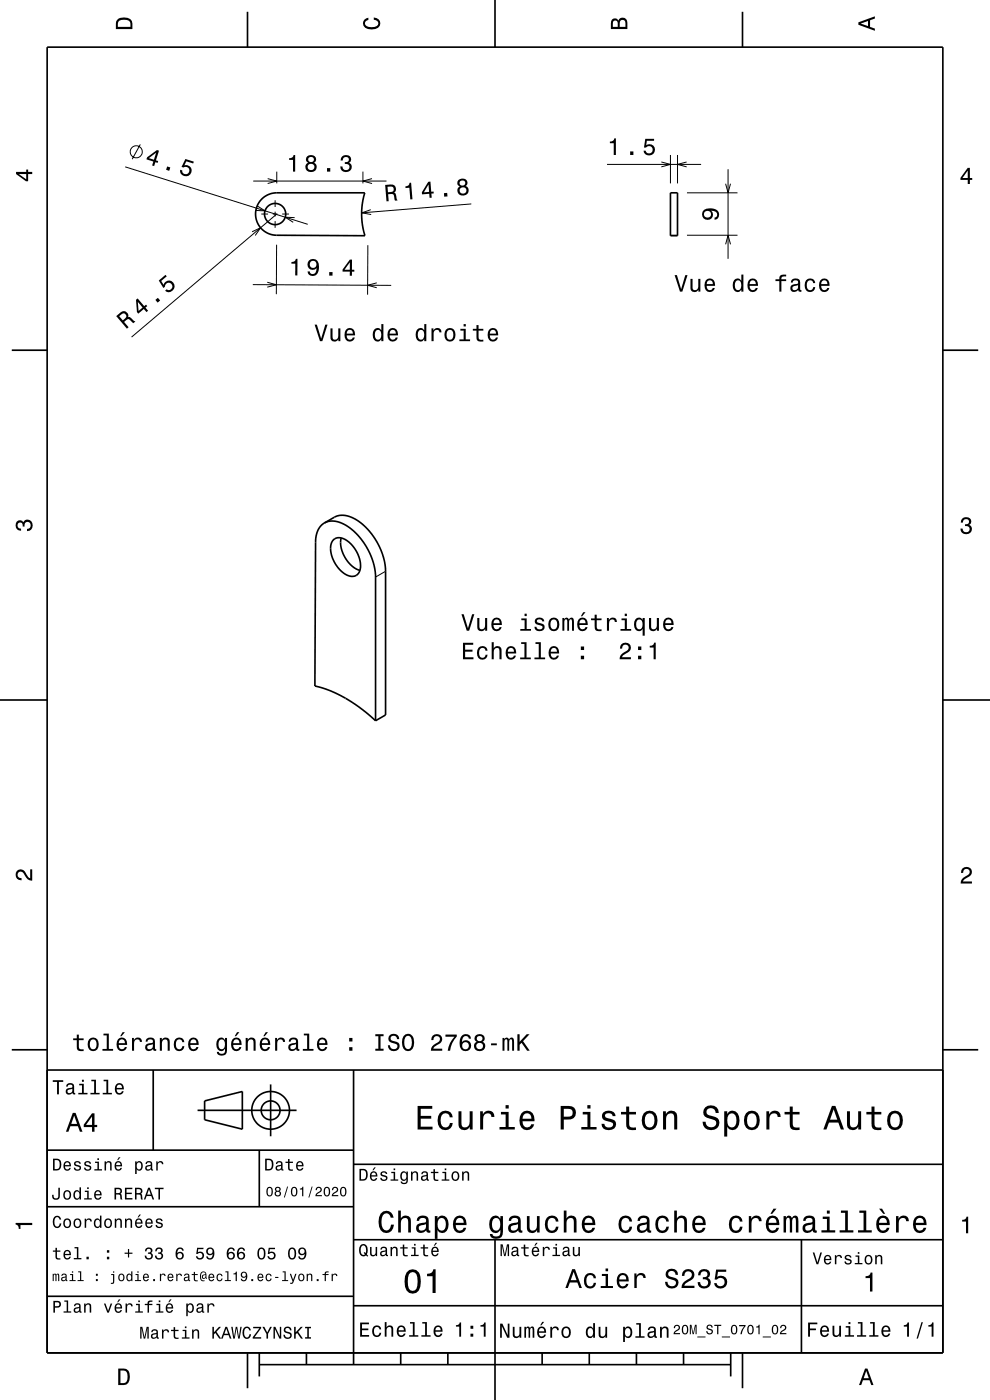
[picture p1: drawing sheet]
<svg xmlns="http://www.w3.org/2000/svg" width="210mm" height="297mm" viewBox="0 0 210 297" stroke-linecap="round" stroke-linejoin="round" font-family="sans-serif">
<g fill="none" stroke="#000" stroke-width=".21">
<path d="M26.6 35.4l38.7 12.2M29.8 30.6l-1.8 3.2M53.7 38.4h28.3M56.8 37.9l1.9 .5-1.9 .5M58.7 36.4v2.5M77 36.4v2.5M78.9 37.9l-1.9 .5 1.9 .5M128.8 34.9h19.9M140.3 34.4l1.9 .5-1.9 .5M142.2 32.9v6M143.7 32.9v6M145.6 34.4l-1.9 .5 1.9 .5"/>
<path d="M153.9 39l.5 1.9 .6-1.9M154.4 35.9v19M53.5 49.2l1.8-.9-1.2 1.7M54.5 43.7l1.7 1-2-.1M55.4 45.4h1.5M56.7 59.9l1.9 .5-1.9 .5M57.9 45.4h1M58.4 42.5v1.4M58.4 44.9v1M58.4 46.9v1.4M58.7 51.9l-.1 10.5M58.7 45.4l-30.8 26.1"/>
<path d="M59.9 45.4h1.4M62.5 46.2l-2-.1 1.7 1.1M78 52v10.5M78.7 44.5l-1.9 .7 1.9 .3M100 43.3l-23.2 1.9M142.2 49.9h1.5M145.7 49.9h10.7M145.7 40.9h10.7M153.9 51.8l.5-1.9 .6 1.9M53.6 60.4l29.4 .1M79.9 60l-1.9 .5 1.9 .5M81.8 121.2l-2.1 1.2"/>
<circle cx="28.9" cy="32.2" r="1.28"/>
</g>
<g fill="none" stroke="#000" stroke-width=".35">
<path d="M10 10h190v277h-190zM52.5 2.5v7.5M105 0v10M157.5 2.5v7.5M55.6 42.2l1.2-.9 1.7-.4h18.9l-.5 2.4-.2 2.3 .2 2.3 .5 2.1-18.7-.1a4.5 4.5 0 0 1-4.2-2.8 4.5 4.5 0 0 1 1.1-4.9zM142.2 40.9h1.5v9.1h-1.5zM2.5 74.3h7.5M200 74.3h7.5M68.8 111l2.1-1.3a5.2 5.2 0 0 1 5.7 1.3l1.8 1.7 1.7 2.5 1.1 2.5 .6 2.9v31.1l-2.1 1.2M68.8 111a4.5 4.5 0 0 0-1.9 4l-.1 30.5 3.1 1 3.4 1.6 3.1 2.1 3.3 2.7M68.8 111a5.2 5.2 0 0 1 5.7 1.2l1.8 1.8 1.5 2.2 1.2 2.5 .6 2.7 .1 31.5M70.7 114.5a2.43 2.43 0 0 1 3.4 .6 6.3 6.3 0 0 1 2.1 6.2 1.95 1.95 0 0 1-3.1 .4 6.5 6.5 0 0 1-2.8-6.5z"/>
<path d="M72.4 114.1a6.4 6.4 0 0 0 3.9 6.9M0 148.5h10M200 148.5h10M2.5 222.7h7.5M10 227h190M32.5 227v17M41.9 235.6h21M43.4 233.6l8-2v8l-8-2.1zM57.4 230.1v11M75 227v62.5M200 222.7h7.5M10 244h65"/>
<path d="M10 256h65M55 244v12M75 247h125M10 275h65M75 277h125M75 263h125M105 263v34M170 263v24M52.5 287v7.5M55 289.5h100M55 287v5M65 287v2.5"/>
<path d="M85 287v2.5M95 287v2.5M115 287v2.5M125 287v2.5M135 287v2.5M145 287v2.5M155 287v5M157.5 287v7.5"/>
<circle cx="58.4" cy="45.4" r="2.25"/>
<circle cx="57.4" cy="235.6" r="2"/>
<circle cx="57.4" cy="235.6" r="4"/>
</g>
<g fill="#000">
<path d="M25 4a2.2 2.2 0 0 0-.4 2.2h3.5v-1.2a1.42 1.42 0 0 0-1.8-1.3zM25.3 4.4a2.13 2.13 0 0 1 2.3 .3l.1 1h-2.7l.1-1z" fill-rule="evenodd"/>
<path d="M77.3 4.2l.8-.4v.4a.7 .7 0 0 0-.7 .5 .7 .7 0 0 0 .4 .8 1.7 1.7 0 0 0 2.5-.5 .9 .9 0 0 0-1-.8v-.5a1.24 1.24 0 0 1 1.4 1.1 1.24 1.24 0 0 1-1.1 1.4 2.22 2.22 0 0 1-2.5-.7l-.1-.5z" fill-rule="evenodd"/>
<path d="M129.8 4.2l-.2 .7v1.3h3.5v-1.4a.98 .98 0 0 0-.8-1 .98 .98 0 0 0-1.1 .6 .83 .83 0 0 0-1.4-.2zM130.1 4.5a.54 .54 0 0 1 .7-.1 .54 .54 0 0 1 .2 .6v.7h-1zM131.6 4.4a.62 .62 0 0 1 .7-.1 .62 .62 0 0 1 .4 .6v.8h-1.2z" fill-rule="evenodd"/>
<path d="M182.1 4.7v.6l3.5 1.2v-.4l-1-.4v-1.4l1-.4v-.4zM182.6 5l1.5-.5v1z" fill-rule="evenodd"/>
<path d="M3.4 36.5v.4l2.1 1.6h.5v-1.6h.8v-.4h-.8v-.5h-.4v.5zM4 36.9h1.6v1.1z" fill-rule="evenodd"/>
<path d="M31.2 33.4l-.1 .4 1.4 .5-.2 .8 .4 .1 .3-.8 .4 .2 .2-.4-.5-.2 .6-2-.4-.2zM31.6 33.5l1.5-1.1-.5 1.5zM35.5 35.3l-.3 .7 .7 .2 .2-.7zM39.3 33.7l-.8 1.7 .4 .1a.79 .79 0 0 1 1.2 .2 .79 .79 0 0 1-.4 1.1 .79 .79 0 0 1-1-.4v-.2l-.5-.2a1.21 1.21 0 0 0 1.1 1.5 1.21 1.21 0 0 0 1.3-1.4 1.21 1.21 0 0 0-1.5-1l.4-.9 1.5 .5 .1-.4z" fill-rule="evenodd"/>
<path d="M61.3 33.6v.3h.9v2.5h.4v-3.5h-.3a.78 .78 0 0 1-1 .7zM65.2 33.1a.84 .84 0 0 0 .2 1.4 1.11 1.11 0 0 0-.5 1.6 1.11 1.11 0 0 0 1.6 .3 1.03 1.03 0 0 0 .7-.9 1.03 1.03 0 0 0-.6-1 .88 .88 0 0 0 .4-1.1 .88 .88 0 0 0-1-.5zM65.3 35.4a.71 .71 0 0 1 1.4 0 .71 .71 0 0 1-1.4 0zM65.4 33.9a.6 .6 0 0 1 1.2 0 .6 .6 0 0 1-1.2 0zM69.4 35.7v.7h.7v-.7zM72.6 33.2l-.3 .8h.4a.62 .62 0 0 1 .3-.7 .62 .62 0 0 1 .8 .3 .62 .62 0 0 1-.2 .8h-.5v.4a.72 .72 0 0 1 1 .4 .72 .72 0 0 1-.5 1 .72 .72 0 0 1-.9-.6l-.1-.3h-.4a1.18 1.18 0 0 0 1.5 1.2 1.18 1.18 0 0 0 .6-1.8l-.2-.2a.9 .9 0 0 0 .3-1.1 .9 .9 0 0 0-1-.5z" fill-rule="evenodd"/>
<path d="M129.4 30v.4h.8v2.5h.4v-3.5h-.3a.77 .77 0 0 1-.9 .6zM133.7 32.1v.8h.7v-.8zM136.9 29.5l-.3 1.8h.4a.8 .8 0 0 1 1.2-.2 .8 .8 0 0 1 0 1.2 .8 .8 0 0 1-1.2-.3h-.5a1.21 1.21 0 0 0 1.5 1 1.21 1.21 0 0 0 .8-1.6 1.21 1.21 0 0 0-1.7-.6l.1-.9h1.5v-.4z" fill-rule="evenodd"/>
<path d="M205.3 35.6l-1.6 2.1v.5h1.6v.8h.4v-.8h.5v-.4h-.5v-2.2zM205.3 36.2v1.6h-1.1z" fill-rule="evenodd"/>
<path d="M61.8 55.6v.3h.8v2.5h.5v-3.5h-.3a.77 .77 0 0 1-1 .7zM65.5 55.3a1.15 1.15 0 0 0 0 1.6 1.15 1.15 0 0 0 1.7 0 1.03 1.03 0 0 1-.9 1.2 .56 .56 0 0 1-.6-.5h-.5a1.18 1.18 0 0 0 1.3 .9 1.18 1.18 0 0 0 1.1-1.1 1.76 1.76 0 0 0-1.2-2.5zM65.7 56.1a.75 .75 0 0 1 1.5 0 .75 .75 0 0 1-1.5 0zM69.8 57.7v.8h.7v-.8zM74.2 55.1l-1.5 2.1v.4h1.5v.9h.5v-.9h.5v-.4h-.5v-2.1zM74.2 55.7v1.5h-1.1z" fill-rule="evenodd"/>
<path d="M81.7 39.2l.3 3.5h.5l-.2-1.5a.85 .85 0 0 1 1.3 .5l.2 .9 .5-.1-.4-1.4-.3-.2a.97 .97 0 0 0 .3-1.2 .97 .97 0 0 0-1-.6zM82.2 39.6a1.08 1.08 0 0 1 1.3 .2 .6 .6 0 0 1-.1 .7 .6 .6 0 0 1-.6 .2l-.5 .1z" fill-rule="evenodd"/>
<path d="M86 39.5v.4l.8-.1 .2 2.5h.5l-.3-3.5h-.3a.77 .77 0 0 1-.9 .7zM90.8 38.6l-1.3 2.2v.4l1.6-.1v.9l.5-.1-.1-.8 .5-.1v-.4l-.5 .1-.2-2.2zM90.9 39.1l.1 1.6-1.1 .1zM94.2 41v.7h.7v-.8zM97.2 38.2a.83 .83 0 0 0 .3 1.4 1.11 1.11 0 0 0-.3 1.5 1.11 1.11 0 0 0 1.6 .3 1.03 1.03 0 0 0 .6-1 1.03 1.03 0 0 0-.6-.9 .88 .88 0 0 0 .3-1.2 .88 .88 0 0 0-1.1-.4zM97.5 40.4a.71 .71 0 0 1 1.4 0 .71 .71 0 0 1-1.4 0zM97.5 38.9a.6 .6 0 0 1 1.2 0 .6 .6 0 0 1-1.2 0z" fill-rule="evenodd"/>
<path d="M143.1 58.4l1.1 3.5h.5l1.1-3.5h-.4l-.9 2.9-.9-2.9zM146.5 59.2v1.7a.89 .89 0 0 0 .6 1 .89 .89 0 0 0 1-.4v.4h.5v-2.7h-.5v1.5a.65 .65 0 0 1-.4 .8 .65 .65 0 0 1-.8-.3v-2zM149.7 59.4a1.54 1.54 0 0 0 .8 2.6 1.07 1.07 0 0 0 1.1-.9h-.4l-.2 .3-.4 .2a.76 .76 0 0 1-.7-1h1.8a1.16 1.16 0 0 0-.5-1.3 1.16 1.16 0 0 0-1.5 .1zM150.1 59.7a.66 .66 0 0 1 .8-.2 .66 .66 0 0 1 .3 .8h-1.3zM155.7 59.4a1.57 1.57 0 0 0 .8 2.6l.4-.2 .4-.3v.4h.4v-3.7h-.4v1.4a.89 .89 0 0 0-1.6-.2zM156.1 59.7a.62 .62 0 0 1 .6-.2 .62 .62 0 0 1 .5 .6 1.12 1.12 0 0 1-.7 1.5 1.19 1.19 0 0 1-.4-1.9zM158.9 59.4a1.55 1.55 0 0 0 .7 2.6 1.07 1.07 0 0 0 1.1-.9h-.4l-.2 .3-.4 .2a.76 .76 0 0 1-.7-1h1.8a1.17 1.17 0 0 0-.5-1.3 1.17 1.17 0 0 0-1.4 .1zM159.2 59.7a.66 .66 0 0 1 .8-.2 .66 .66 0 0 1 .3 .8h-1.3zM164.5 59.2v.4h.8v2.3h.5v-2.3h1v-.4h-1v-.3l.3-.2h.7v-.4a1.04 1.04 0 0 0-1.5 .7v.2zM168 59.3l-.2 .6h.4a.55 .55 0 0 1 .6-.5 .55 .55 0 0 1 .4 .8h-.2a1 1 0 0 0-1 .3 1 1 0 0 0-.3 1 .93 .93 0 0 0 1.6 0l.1 .3 .6 .1v-.4h-.2l-.1-1.6a1.02 1.02 0 0 0-.6-.8 1.02 1.02 0 0 0-1.1 .2zM168.2 60.8l1.1-.3a.77 .77 0 0 1-.2 .9 .77 .77 0 0 1-.9 .1zM171 59.4a1.53 1.53 0 0 0 .8 2.6 1.07 1.07 0 0 0 1.1-1.1h-.4a.67 .67 0 0 1-.6 .7 .67 .67 0 0 1-.7-.6 1.11 1.11 0 0 1 .6-1.5 .59 .59 0 0 1 .7 .6h.4a1.09 1.09 0 0 0-.7-1 1.09 1.09 0 0 0-1.2 .3zM174 59.4a1.55 1.55 0 0 0 .8 2.6 1.07 1.07 0 0 0 1.1-.9h-.4l-.2 .3-.4 .2a.76 .76 0 0 1-.7-1h1.8a1.17 1.17 0 0 0-.5-1.3 1.17 1.17 0 0 0-1.5 .1zM174.4 59.7a.66 .66 0 0 1 .8-.2 .66 .66 0 0 1 .3 .8h-1.3z" fill-rule="evenodd"/>
<path d="M149.3 44.5a1.17 1.17 0 0 0-.2 1.7 1.17 1.17 0 0 0 1.7 .2 1.17 1.17 0 0 0 .1-1.7 1.03 1.03 0 0 1 1.2 .8 .56 .56 0 0 1-.5 .7v.4a1.18 1.18 0 0 0 .9-1.2 1.18 1.18 0 0 0-1.1-1.1 2.92 2.92 0 0 0-2.1 .2zM149.3 45.4a.75 .75 0 0 1 1.5 0 .75 .75 0 0 1-1.5 0z" fill-rule="evenodd"/>
<path d="M24.7 67.1l2.2 2.6 .4-.3-1-1.1a.84 .84 0 0 1 1.3-.4l.7 .7 .4-.4-1.2-.9h-.3a.97 .97 0 0 0-.5-1.2 .97 .97 0 0 0-1.2 .2zM25.3 67.1a1.09 1.09 0 0 1 1.1-.6 .6 .6 0 0 1 .4 .6 .6 .6 0 0 1-.3 .5l-.5 .4z" fill-rule="evenodd"/>
<path d="M28.9 63.6l.1 2.6 .3 .3 1.2-1 .6 .7 .3-.3-.5-.6 .3-.4-.2-.3-.4 .3-1.4-1.6zM29.2 64l1 1.2-.8 .8zM33 63.6l.4 .6 .6-.4-.5-.6zM33.7 59.5l1 1.6 .3-.3a.8 .8 0 0 1 .8-.9 .8 .8 0 0 1 .7 1 .8 .8 0 0 1-1.1 .5l-.4 .3a1.21 1.21 0 0 0 1.8-.2 1.21 1.21 0 0 0-.4-1.8 1.21 1.21 0 0 0-1.7 .7l-.5-.8 1.2-1-.3-.3z" fill-rule="evenodd"/>
<path d="M66.7 68.9l1.2 3.5h.5l1.1-3.5h-.5l-.9 3-.9-3zM70.1 69.7v1.7a.89 .89 0 0 0 .6 1 .89 .89 0 0 0 1.1-.4v.4h.4v-2.7h-.4v1.5a.65 .65 0 0 1-.4 .8 .65 .65 0 0 1-.8-.3l-.1-2zM73.4 70a1.54 1.54 0 0 0 .8 2.5 1.06 1.06 0 0 0 1.1-.9h-.5l-.2 .4-.4 .1a.76 .76 0 0 1-.7-.9h1.8a1.17 1.17 0 0 0-.5-1.4 1.17 1.17 0 0 0-1.4 .2zM73.7 70.2a.66 .66 0 0 1 .8-.2 .66 .66 0 0 1 .4 .8h-1.4zM79.3 70a1.58 1.58 0 0 0 .8 2.5l.5-.2 .3-.3v.4h.4v-3.6h-.4v1.3a.89 .89 0 0 0-1.6-.1zM79.7 70.2a.62 .62 0 0 1 .7-.2 .62 .62 0 0 1 .4 .6 1.12 1.12 0 0 1-.6 1.5 1.19 1.19 0 0 1-.5-1.9zM82.5 70a1.54 1.54 0 0 0 .8 2.5 1.06 1.06 0 0 0 1.1-.9h-.5l-.2 .4-.4 .1a.76 .76 0 0 1-.7-.9h1.8a1.17 1.17 0 0 0-.5-1.4 1.17 1.17 0 0 0-1.4 .2zM82.8 70.2a.66 .66 0 0 1 .8-.2 .66 .66 0 0 1 .4 .8h-1.4zM88.5 70a1.58 1.58 0 0 0 .7 2.5l.5-.2 .3-.3v.4h.4v-3.6h-.4v1.3a.89 .89 0 0 0-1.5-.1zM88.8 70.2a.62 .62 0 0 1 .7-.2 .62 .62 0 0 1 .4 .6 1.12 1.12 0 0 1-.6 1.5 1.19 1.19 0 0 1-.5-1.9zM91.5 69.7v2.7h.5v-1.6a.66 .66 0 0 1 .3-.8 .66 .66 0 0 1 .9 .3v.2h.5a.89 .89 0 0 0-.7-.9 .89 .89 0 0 0-1.1 .5v-.4zM94.6 70a1.53 1.53 0 0 0 .8 2.5 1.48 1.48 0 0 0 1.2-1.5 1.48 1.48 0 0 0-1.2-1.4l-.4 .1zM94.9 70.2a.67 .67 0 0 1 .7-.2 .67 .67 0 0 1 .5 .6 1.11 1.11 0 0 1-.7 1.5 1.17 1.17 0 0 1-.5-1.9zM97.7 69.8v.3h.7v1.9h-1v.4h2.3v-.4h-.9v-2.2zM98.3 68.8v.5h.5v-.5zM101.1 69v.8h-.8v.3h.8v1.8a1.05 1.05 0 0 0 1.4 .5v-.3a.68 .68 0 0 1-1-.4v-1.6h1v-.3h-1v-.8zM103.7 70a1.54 1.54 0 0 0 .8 2.5 1.06 1.06 0 0 0 1.1-.9h-.4l-.2 .4-.4 .1a.76 .76 0 0 1-.7-.9h1.8a1.17 1.17 0 0 0-.5-1.4 1.17 1.17 0 0 0-1.5 .2zM104.1 70.2a.66 .66 0 0 1 .8-.2 .66 .66 0 0 1 .3 .8h-1.3z" fill-rule="evenodd"/>
<path d="M3.6 110.6a.86 .86 0 0 1 1.4 .2 1.06 1.06 0 0 1 1.2-.5 1.06 1.06 0 0 1 .7 1.2 1.1 1.1 0 0 1-1.2 1.2v-.5a.71 .71 0 0 0 .8-1 .71 .71 0 0 0-1.3-.1v.6h-.4a.61 .61 0 0 0-.3-.8 .61 .61 0 0 0-.8 .3 .61 .61 0 0 0 .2 .8l.6 .1v.5a1.15 1.15 0 0 1-1.2-.7 1.15 1.15 0 0 1 .3-1.3z" fill-rule="evenodd"/>
<path d="M204.1 110a1.08 1.08 0 0 1 1.4-.2 1.08 1.08 0 0 1 .4 1.3l-.3 .3a1.06 1.06 0 0 1 .5 1.2 1.06 1.06 0 0 1-1.2 .7 1.1 1.1 0 0 1-1.2-1.2h.5a.71 .71 0 0 0 1 .8 .71 .71 0 0 0 .1-1.3h-.6v-.4a.61 .61 0 0 0 .8-.3 .61 .61 0 0 0-.2-.8 .61 .61 0 0 0-.9 .2l-.1 .6h-.5z" fill-rule="evenodd"/>
<path d="M98.2 136.4v3.5h2.2v-.5h-1.7v-1.1h1.5v-.5h-1.5v-1h1.7v-.4zM101.5 137.4a1.53 1.53 0 0 0 .8 2.6 1.05 1.05 0 0 0 1.1-1.1h-.4a.67 .67 0 0 1-.6 .7 .67 .67 0 0 1-.7-.6 1.12 1.12 0 0 1 .6-1.6 .6 .6 0 0 1 .7 .6h.4a1.09 1.09 0 0 0-.7-.9 1.09 1.09 0 0 0-1.2 .3zM104.3 136.2v3.7h.4v-1.6a.63 .63 0 0 1 .4-.8 .63 .63 0 0 1 .8 .4v2h.5v-1.8a.88 .88 0 0 0-.6-1 .88 .88 0 0 0-1.1 .4v-1.3zM107.6 137.4a1.54 1.54 0 0 0 .8 2.6 1.06 1.06 0 0 0 1-.9h-.4l-.2 .3-.4 .2a.75 .75 0 0 1-.7-1h1.8a1.17 1.17 0 0 0-.5-1.3 1.17 1.17 0 0 0-1.4 .1zM107.9 137.7a.66 .66 0 0 1 .8-.2 .66 .66 0 0 1 .3 .8h-1.3zM110.5 136.2v.4h.7v2.9h-.9v.4h2.3v-.4h-.9v-3.3zM113.6 136.2v.4h.7v2.9h-.9v.4h2.2v-.4h-.9v-3.3zM116.7 137.4a1.54 1.54 0 0 0 .8 2.6 1.06 1.06 0 0 0 1.1-.9h-.5l-.2 .3-.4 .2a.75 .75 0 0 1-.7-1h1.8a1.17 1.17 0 0 0-.5-1.3 1.17 1.17 0 0 0-1.4 .1zM117 137.7a.66 .66 0 0 1 .8-.2 .66 .66 0 0 1 .3 .8h-1.3zM123.2 139.1v.8h.7v-.8zM123.2 137.1v.8h.7v-.8z" fill-rule="evenodd"/>
<path d="M97.9 130.3l1.1 3.5h.5l1.1-3.5h-.5l-.8 3-.9-3zM101.2 131.1v1.8a.89 .89 0 0 0 .7 1 .89 .89 0 0 0 1-.5v.4h.4v-2.7h-.4v1.6a.64 .64 0 0 1-.4 .7 .64 .64 0 0 1-.8-.3v-2zM104.5 131.4a1.54 1.54 0 0 0 .8 2.5 1.05 1.05 0 0 0 1.1-.9h-.4l-.3 .4-.3 .1a.75 .75 0 0 1-.7-.9h1.8a1.16 1.16 0 0 0-.5-1.4 1.16 1.16 0 0 0-1.5 .2zM104.9 131.6a.66 .66 0 0 1 .8-.1 .66 .66 0 0 1 .3 .7h-1.3zM110.6 131.2v.4h.7v1.8h-.9v.4h2.2v-.4h-.9v-2.2zM111.3 130.2v.5h.4v-.5zM113.7 131.2a.75 .75 0 0 0-.2 .9 .75 .75 0 0 0 .7 .5l.9 .3a.63 .63 0 0 1-.6 .7 .63 .63 0 0 1-.7-.6h-.4a1.07 1.07 0 0 0 1.2 .9 1.07 1.07 0 0 0 .9-1.2l-.4-.4-1.1-.3a.54 .54 0 0 1 .4-.7 .54 .54 0 0 1 .6 .5h.5a1.03 1.03 0 0 0-.7-.8 1.03 1.03 0 0 0-1.1 .2zM116.6 131.4a1.53 1.53 0 0 0 .9 2.5 1.48 1.48 0 0 0 1.2-1.4 1.48 1.48 0 0 0-1.2-1.5l-.5 .1zM116.9 131.7a.67 .67 0 0 1 .8-.3 .67 .67 0 0 1 .4 .6 1.11 1.11 0 0 1-.6 1.5 1.17 1.17 0 0 1-.6-1.8zM119.3 131.1v2.7h.4v-1.8l.2-.6h.3l.1 .3v2.1h.4v-2.1l.4-.3 .2 .1v.4v1.9h.4v-1.9a.69 .69 0 0 0-.5-.9l-.5 .4-.2-.3-.3-.1-.5 .4v-.3zM123.7 129.9l-.5 .8h.3l.7-.8zM122.7 131.4a1.54 1.54 0 0 0 .8 2.5 1.06 1.06 0 0 0 1.1-.9h-.4l-.2 .4-.4 .1a.75 .75 0 0 1-.7-.9h1.8a1.17 1.17 0 0 0-.5-1.4 1.17 1.17 0 0 0-1.5 .2zM123.1 131.6a.66 .66 0 0 1 .8-.1 .66 .66 0 0 1 .3 .7h-1.3zM126.1 130.4v.8h-.7v.4h.7l.1 1.8a1.04 1.04 0 0 0 1.4 .5v-.4a.68 .68 0 0 1-1-.3v-1.6h1v-.4h-1v-.8zM128.7 131.1v2.7h.5v-1.5a.66 .66 0 0 1 .4-.8 .66 .66 0 0 1 .8 .2v.2h.5a.89 .89 0 0 0-.7-.9 .89 .89 0 0 0-1.1 .6v-.5zM131.8 131.2v.4h.7v1.8h-.9v.4h2.3v-.4h-.9v-2.2zM132.5 130.2v.5h.5v-.5zM134.8 131.4a1.57 1.57 0 0 0 .7 2.5l.5-.1 .3-.4v1.5h.5v-3.8h-.5v.4l-.1-.2a.87 .87 0 0 0-1.4 .1zM135.1 131.7a.62 .62 0 0 1 .7-.3 .62 .62 0 0 1 .5 .6 1.11 1.11 0 0 1-.7 1.5 1.19 1.19 0 0 1-.5-1.8zM137.7 131.1v1.8a.89 .89 0 0 0 .6 1 .89 .89 0 0 0 1.1-.5v.4h.4v-2.7h-.5v1.6a.64 .64 0 0 1-.4 .7 .64 .64 0 0 1-.8-.3v-2zM141 131.4a1.54 1.54 0 0 0 .8 2.5 1.06 1.06 0 0 0 1-.9h-.4l-.2 .4-.4 .1a.76 .76 0 0 1-.7-.9h1.8a1.17 1.17 0 0 0-.5-1.4 1.17 1.17 0 0 0-1.4 .2zM141.3 131.6a.66 .66 0 0 1 .8-.1 .66 .66 0 0 1 .3 .7h-1.3z" fill-rule="evenodd"/>
<path d="M131.8 136.7l-.3 .9h.5a.7 .7 0 0 1 .5-.8 .7 .7 0 0 1 .8 .5 .7 .7 0 0 1-.5 .8 1.8 1.8 0 0 0-1.4 1.8h2.4v-.5h-1.9a2.2 2.2 0 0 1 1.5-1.1 1.13 1.13 0 0 0 .1-1.7 1.13 1.13 0 0 0-1.7 .1zM135.3 139.1v.8h.7v-.8zM135.3 137.1v.8h.7v-.8zM137.8 137v.4h.8v2.5h.5v-3.6h-.3a.77 .77 0 0 1-1 .7z" fill-rule="evenodd"/>
<path d="M3.6 184.7a1.22 1.22 0 0 1 2 .8l.4 .5 .4 .3v-1.9h.4v2.4a1.8 1.8 0 0 1-1.7-1.4 .71 .71 0 0 0-.9-.5 .71 .71 0 0 0-.5 .9 .71 .71 0 0 0 .9 .5v.4a1.19 1.19 0 0 1-1.2-.6 1.19 1.19 0 0 1 .2-1.4z" fill-rule="evenodd"/>
<path d="M204.2 184.2a1.18 1.18 0 0 1 1.9 .3 1.18 1.18 0 0 1-1 1.7l-.5 .4-.3 .4h1.9v.4h-2.4a1.81 1.81 0 0 1 1.4-1.7 .71 .71 0 0 0 .5-.9 .71 .71 0 0 0-.9-.5 .71 .71 0 0 0-.5 .9h-.5z" fill-rule="evenodd"/>
<path d="M11.2 229.2v.3h.9v2.7h.4v-2.7h.9v-.3zM14.3 230l-.3 .5h.4a.47 .47 0 0 1 .6-.4 .47 .47 0 0 1 .3 .6l-.2 .1a.84 .84 0 0 0-1 .2 .84 .84 0 0 0 0 1.1 .9 .9 0 0 0 1.3-.2l.1 .2 .5 .1v-.3l-.3-.1v-.1v-1.2a.87 .87 0 0 0-.6-.7 .87 .87 0 0 0-.8 .2zM14.4 231.3l.9-.3a.66 .66 0 0 1-.1 .7 .66 .66 0 0 1-.8 .1zM16.8 229.9v.3h.6v1.6h-.8v.4h2v-.4h-.8v-1.9zM17.4 229.1v.4h.4v-.4zM19.4 229.1v.3h.6v2.4h-.8v.4h1.9v-.4h-.7v-2.7zM22 229.1v.3h.6v2.4h-.8v.4h1.9v-.4h-.7v-2.7zM24.6 230.1a1.32 1.32 0 0 0 .7 2.1 .9 .9 0 0 0 .9-.7h-.3l-.2 .3-.4 .1a.65 .65 0 0 1-.5-.8h1.5a1 1 0 0 0-.4-1.2 1 1 0 0 0-1.3 .2zM24.9 230.3a.57 .57 0 0 1 .7-.1 .57 .57 0 0 1 .3 .6h-1.1z" fill-rule="evenodd"/>
<path d="M16.3 219.5v.8h-.8v.4h.8v1.8a1.05 1.05 0 0 0 1.4 .5v-.4a.68 .68 0 0 1-1-.4v-1.5h1v-.4h-1v-.8zM18.9 220.5a1.53 1.53 0 0 0 .9 2.5 1.48 1.48 0 0 0 1.1-1.5 1.48 1.48 0 0 0-1.1-1.4l-.5 .1zM19.2 220.8a.67 .67 0 0 1 .7-.3 .67 .67 0 0 1 .5 .6 1.11 1.11 0 0 1-.6 1.5 1.17 1.17 0 0 1-.6-1.8zM21.9 219.3v.4h.7v2.8h-.9v.4h2.3v-.4h-.9v-3.2zM26 219l-.5 .8h.3l.7-.8zM25 220.5a1.54 1.54 0 0 0 .8 2.5 1.06 1.06 0 0 0 1.1-.9h-.4l-.2 .4-.4 .1a.76 .76 0 0 1-.7-.9h1.8a1.16 1.16 0 0 0-.5-1.4 1.16 1.16 0 0 0-1.5 .2zM25.4 220.7a.66 .66 0 0 1 .8-.1 .66 .66 0 0 1 .3 .7h-1.3zM28 220.2v2.7h.4v-1.5a.67 .67 0 0 1 .4-.8 .67 .67 0 0 1 .8 .2l.1 .2h.4a.89 .89 0 0 0-.7-.9 .89 .89 0 0 0-1 .5v-.4zM31.2 220.3l-.3 .7h.4a.55 .55 0 0 1 .7-.5 .55 .55 0 0 1 .3 .7l-.2 .1a.98 .98 0 0 0-1.1 .3 .98 .98 0 0 0 0 1.2 1.06 1.06 0 0 0 1.5-.3l.1 .4h.5v-.3l-.2-.1v-1.6a1.02 1.02 0 0 0-1.7-.6zM31.3 221.8l1.1-.3a.77 .77 0 0 1-.2 .9 .77 .77 0 0 1-.9 .1l-.1-.3zM33.9 220.2v2.7h.4v-1.6a.64 .64 0 0 1 .4-.7 .64 .64 0 0 1 .8 .3l.1 2h.4v-1.8a.89 .89 0 0 0-.6-1 .89 .89 0 0 0-1.1 .5v-.4zM37.2 220.5a1.52 1.52 0 0 0 .8 2.5 1.06 1.06 0 0 0 1.1-1.1h-.4a.67 .67 0 0 1-.6 .7 .67 .67 0 0 1-.7-.6 1.11 1.11 0 0 1 .6-1.5 .6 .6 0 0 1 .7 .6h.4a1.09 1.09 0 0 0-.8-1 1.09 1.09 0 0 0-1.1 .4zM40.2 220.5a1.54 1.54 0 0 0 .8 2.5 1.06 1.06 0 0 0 1.1-.9h-.4l-.3 .4-.3 .1a.76 .76 0 0 1-.7-.9h1.7a1.16 1.16 0 0 0-.4-1.4 1.16 1.16 0 0 0-1.5 .2zM40.6 220.7a.66 .66 0 0 1 .8-.1 .66 .66 0 0 1 .3 .7h-1.3zM46.2 220.5a1.57 1.57 0 0 0 .7 2.5l.5-.1 .3-.4a.73 .73 0 0 1-.3 1 .73 .73 0 0 1-1-.4h-.4a1.1 1.1 0 0 0 1.3 .9 1.1 1.1 0 0 0 .9-1.2v-2.6h-.5v.4l-.3-.4a.89 .89 0 0 0-1.2 .3zM46.5 220.8a.63 .63 0 0 1 .7-.3 .63 .63 0 0 1 .5 .6 1.11 1.11 0 0 1-.7 1.5 1.2 1.2 0 0 1-.5-1.8zM50.3 219l-.5 .8h.3l.7-.8zM49.3 220.5a1.54 1.54 0 0 0 .8 2.5 1.06 1.06 0 0 0 1.1-.9h-.4l-.3 .4-.3 .1a.76 .76 0 0 1-.7-.9h1.7a1.16 1.16 0 0 0-.4-1.4 1.16 1.16 0 0 0-1.5 .2zM49.7 220.7a.66 .66 0 0 1 .8-.1 .66 .66 0 0 1 .3 .7h-1.3zM52.1 220.2v2.7h.5v-1.6a.63 .63 0 0 1 .4-.7 .63 .63 0 0 1 .8 .3v2h.4v-1.8a.89 .89 0 0 0-.6-1 .89 .89 0 0 0-1.1 .5v-.4zM56.4 219l-.5 .8h.2l.8-.8zM55.4 220.5a1.54 1.54 0 0 0 .8 2.5 1.06 1.06 0 0 0 1.1-.9h-.5l-.2 .4-.4 .1a.76 .76 0 0 1-.7-.9h1.8a1.16 1.16 0 0 0-.5-1.4 1.16 1.16 0 0 0-1.4 .2zM55.7 220.7a.66 .66 0 0 1 .8-.1 .66 .66 0 0 1 .4 .7h-1.4zM58.4 220.2v2.7h.4v-1.5a.67 .67 0 0 1 .4-.8 .67 .67 0 0 1 .8 .2v.2h.5a.89 .89 0 0 0-.7-.9 .89 .89 0 0 0-1 .5v-.4zM61.5 220.3l-.2 .7h.4a.55 .55 0 0 1 .6-.5 .55 .55 0 0 1 .4 .7l-.2 .1a.98 .98 0 0 0-1.1 .3 .98 .98 0 0 0-.1 1.2 1.06 1.06 0 0 0 1.5-.3l.1 .4h.6v-.3l-.2-.1-.1-1.6a1.02 1.02 0 0 0-1.7-.6zM61.7 221.8l1.1-.3a.77 .77 0 0 1-.2 .9 .77 .77 0 0 1-.9 .1zM64.5 219.3v.4h.6v2.8h-.9v.4h2.3v-.4h-.9v-3.2zM67.5 220.5a1.54 1.54 0 0 0 .8 2.5 1.06 1.06 0 0 0 1.1-.9h-.4l-.2 .4-.4 .1a.76 .76 0 0 1-.7-.9h1.8a1.16 1.16 0 0 0-.5-1.4 1.16 1.16 0 0 0-1.5 .2zM67.9 220.7a.66 .66 0 0 1 .8-.1 .66 .66 0 0 1 .3 .7h-1.3zM74.1 222.2v.7h.7v-.7zM74.1 220.2v.7h.7v-.7zM79.6 219.4v.4h.7v2.7h-.7v.4h1.8v-.4h-.7v-2.7h.7v-.4zM82.7 219.6a.96 .96 0 0 0-.3 1.1 .96 .96 0 0 0 .9 .6 .77 .77 0 0 1 1 .9 .83 .83 0 0 1-1 .3 .83 .83 0 0 1-.6-.8h-.4a1.21 1.21 0 0 0 1.5 1.3 1.21 1.21 0 0 0 .7-1.8l-1.2-.4a.58 .58 0 0 1-.4-.8 .58 .58 0 0 1 .9-.2l.4 .3v.3h.5a1.17 1.17 0 0 0-.7-1.1 1.17 1.17 0 0 0-1.3 .3zM85.6 219.8a2.53 2.53 0 0 0 .4 3.1 1.21 1.21 0 0 0 1.8-1 1.93 1.93 0 0 0-1-2.6l-.8 .1zM86.2 219.8l.4-.1a1.7 1.7 0 0 1 .3 2.8l-.3 .1a1.13 1.13 0 0 1-.9-1.4l.1-.7zM91.8 219.7l-.3 .9h.4a.71 .71 0 0 1 .6-.8 .71 .71 0 0 1 .8 .5 .71 .71 0 0 1-.5 .9 1.8 1.8 0 0 0-1.4 1.7h2.4v-.4h-1.9a2.23 2.23 0 0 1 1.5-1.2 1.13 1.13 0 0 0 .1-1.7 1.13 1.13 0 0 0-1.7 .1zM94.5 219.5v.4h1.9a5.2 5.2 0 0 0-1.4 3h.5a5.2 5.2 0 0 1 1.4-3v-.4zM98 219.7l-.4 .8a1.75 1.75 0 0 0 1.2 2.5 1.15 1.15 0 0 0 1.1-1.6 1.15 1.15 0 0 0-1.9-.3 1.02 1.02 0 0 1 .8-1.3 .59 .59 0 0 1 .7 .5h.4a1.11 1.11 0 0 0-.7-.9 1.11 1.11 0 0 0-1.2 .3zM98 221.9a.75 .75 0 0 1 1.5 0 .75 .75 0 0 1-1.5 0zM100.9 219.6a.83 .83 0 0 0 .2 1.4 1.11 1.11 0 0 0-.4 1.6 1.11 1.11 0 0 0 1.5 .3 1.03 1.03 0 0 0 .7-.9 1.03 1.03 0 0 0-.5-1 .89 .89 0 0 0 .4-1.1 .89 .89 0 0 0-1.1-.5zM101 221.9a.71 .71 0 0 1 1.4 0 .71 .71 0 0 1-1.4 0zM101.1 220.3a.6 .6 0 0 1 1.2 0 .6 .6 0 0 1-1.2 0zM104.2 221.3v.4h1.2v-.4zM106.6 220.2v2.7h.4v-2.1l.4-.3 .2 .3v2.1h.4v-1.8a.5 .5 0 0 1 .4-.6l.2 .1v.4v1.9h.4v-1.9a.69 .69 0 0 0-.5-.9l-.5 .4-.2-.3-.3-.1-.5 .4v-.3zM109.8 219.4v3.5h.4v-1.2l.4-.5 1.2 1.7h.6l-1.4-2 1.3-1.5h-.6l-1.5 1.6v-1.6z" fill-rule="evenodd"/>
<path d="M88.6 234.6v5h3.2v-.6h-2.6v-1.7h2.3v-.6h-2.3v-1.5h2.5v-.6zM93.3 236.2a2.59 2.59 0 0 0 .5 3.4 1.58 1.58 0 0 0 2.2-1.4h-.6a.95 .95 0 0 1-.9 1 .95 .95 0 0 1-1-.9 1.6 1.6 0 0 1 1-2.1 .86 .86 0 0 1 .9 .8h.6a1.56 1.56 0 0 0-1.1-1.3 1.56 1.56 0 0 0-1.6 .5zM97.3 235.8v2.5a1.27 1.27 0 0 0 .8 1.4 1.27 1.27 0 0 0 1.6-.7v.6h.6v-3.8h-.7v2.2a.92 .92 0 0 1-.5 1.1 .92 .92 0 0 1-1.2-.4v-2.9zM101.9 235.8v3.8h.6v-2.2a.95 .95 0 0 1 .5-1.1 .95 .95 0 0 1 1.2 .3v.4h.7a1.28 1.28 0 0 0-1-1.4 1.28 1.28 0 0 0-1.5 .8v-.6zM106.3 235.9v.5h1v2.7h-1.3v.5h3.2v-.5h-1.3v-3.2zM107.2 234.4v.8h.7v-.8zM110.6 236.2a2.62 2.62 0 0 0 .5 3.4 1.58 1.58 0 0 0 2.2-1.1h-.6l-.3 .5-.6 .2a1.08 1.08 0 0 1-1-1.3h2.6a1.66 1.66 0 0 0-.7-2 1.66 1.66 0 0 0-2.1 .3zM111.1 236.5a.94 .94 0 0 1 1.2-.2 .94 .94 0 0 1 .4 1h-1.9zM118.9 234.6v5h.7v-2.1h.7a1.47 1.47 0 0 0 1.9-1.2 1.47 1.47 0 0 0-1.5-1.7zM119.6 235.2a1.6 1.6 0 0 1 1.8 .5 .86 .86 0 0 1-.1 .9 .86 .86 0 0 1-.9 .3h-.8zM123.6 235.9v.5h1v2.7h-1.3v.5h3.2v-.5h-1.3v-3.2zM124.6 234.4v.8h.7v-.8zM128 235.9a1.08 1.08 0 0 0-.3 1.2 1.08 1.08 0 0 0 1.1 .7l1.1 .4a.57 .57 0 0 1 .1 .6 .57 .57 0 0 1-.5 .4 .96 .96 0 0 1-1.3-.8h-.6a1.6 1.6 0 0 0 1.3 1.4 1.6 1.6 0 0 0 1.7-.8 1.13 1.13 0 0 0-1.1-1.6l-1-.3-.2-.4a.86 .86 0 0 1 .9-.5 .86 .86 0 0 1 .8 .6h.6a1.41 1.41 0 0 0-2.1-1.1zM132.8 234.7v1.2h-1.1v.5h1.1l.1 2.6 .2 .4 .4 .3h1.4v-.5a.97 .97 0 0 1-1.4-.5v-2.3h1.4v-.5h-1.4v-1.2zM136.6 236.2a2.56 2.56 0 0 0 .5 3.4 1.72 1.72 0 0 0 1.8-.2 1.72 1.72 0 0 0 .6-1.7 1.7 1.7 0 0 0-.9-1.9 1.7 1.7 0 0 0-2 .4zM137 236.6a.96 .96 0 0 1 1.1-.4 .96 .96 0 0 1 .7 .8 1.59 1.59 0 0 1-1 2.2 1.19 1.19 0 0 1-1-1.5zM140.6 235.8v3.8h.7v-2.2a.97 .97 0 0 1 .4-1.1 .97 .97 0 0 1 1.2 .1l.1 .8v2.4h.7v-2.5a1.27 1.27 0 0 0-.9-1.4 1.27 1.27 0 0 0-1.5 .6v-.5zM149.6 234.9a1.38 1.38 0 0 0-.4 1.5 1.38 1.38 0 0 0 1.4 .9 1.25 1.25 0 0 1 1.3 .9 1.15 1.15 0 0 1-1.2 .9 1.15 1.15 0 0 1-1-1.1h-.7a1.8 1.8 0 0 0 1.7 1.8 1.8 1.8 0 0 0 1.9-1.6 1.45 1.45 0 0 0-1.5-1.4 1.01 1.01 0 0 1-1.3-.9 .99 .99 0 0 1 1.1-.8 .99 .99 0 0 1 .9 1h.7a1.66 1.66 0 0 0-1-1.6 1.66 1.66 0 0 0-1.9 .4zM153.6 235.8v5.3h.7v-2.1a1.32 1.32 0 0 0 1.4 .7 1.32 1.32 0 0 0 1.1-1.1 2.43 2.43 0 0 0-.8-2.8 1.21 1.21 0 0 0-1.7 .5v-.5zM154.5 236.6a.9 .9 0 0 1 1-.4 .9 .9 0 0 1 .7 .8 1.61 1.61 0 0 1-.9 2.2 1.18 1.18 0 0 1-1-1.5zM158.3 236.2a2.56 2.56 0 0 0 .5 3.4 1.72 1.72 0 0 0 1.8-.2 1.72 1.72 0 0 0 .6-1.7 1.7 1.7 0 0 0-.9-1.9 1.7 1.7 0 0 0-2 .4zM158.7 236.6a.96 .96 0 0 1 1-.4 .96 .96 0 0 1 .7 .8 1.59 1.59 0 0 1-.9 2.2 1.19 1.19 0 0 1-1-1.5zM162.6 235.8v3.8h.6v-2.2a.95 .95 0 0 1 .5-1.1 .95 .95 0 0 1 1.2 .3l.1 .4h.6a1.28 1.28 0 0 0-1-1.4 1.28 1.28 0 0 0-1.5 .8v-.6zM167.5 234.7v1.2h-1.1v.5h1.1l.1 2.6 .2 .4 .4 .3h1.4v-.5a.98 .98 0 0 1-1.4-.5v-2.3h1.4v-.5h-1.4v-1.2zM176.5 234.6l-1.9 5h.7l.5-1.5h2l.6 1.5h.6l-1.8-5zM176.8 235.3l.8 2.2h-1.5zM179.7 235.8v2.5a1.27 1.27 0 0 0 .8 1.4 1.27 1.27 0 0 0 1.6-.7v.6h.6v-3.8h-.7v2.2a.92 .92 0 0 1-.5 1.1 .92 .92 0 0 1-1.2-.4v-2.9zM184.9 234.7v1.2h-1.1v.5h1.1v2.6l.2 .4 .4 .3 .7 .1 .8-.1v-.5a.97 .97 0 0 1-1.5-.5v-2.3h1.5v-.5h-1.5v-1.2zM188.6 236.2a2.57 2.57 0 0 0 .5 3.4 1.72 1.72 0 0 0 1.8-.2 1.72 1.72 0 0 0 .6-1.7 1.7 1.7 0 0 0-.8-1.9 1.7 1.7 0 0 0-2.1 .4zM189.1 236.6a.96 .96 0 0 1 1-.4 .96 .96 0 0 1 .7 .8 1.59 1.59 0 0 1-1 2.2 1.19 1.19 0 0 1-1-1.5z" fill-rule="evenodd"/>
<path d="M3.3 259.4h3.5v.5h-2.5v.8h-.3a.77 .77 0 0 0-.7-.9z" fill-rule="evenodd"/>
<path d="M11.3 245.8v2.5h.8a1.37 1.37 0 0 0 .7-2.2 1.56 1.56 0 0 0-1.5-.3zM11.6 246.1a.98 .98 0 0 1 1.1 .7 .98 .98 0 0 1-.6 1.2h-.5zM13.7 246.6a1.04 1.04 0 0 0-.2 1.2 1.04 1.04 0 0 0 1 .5l.5-.5h-.3l-.4 .3a.54 .54 0 0 1-.5-.7h1.3a.83 .83 0 0 0-.4-.9 .83 .83 0 0 0-1 .1zM13.9 246.7l.2-.1a.48 .48 0 0 1 .5 .1 .48 .48 0 0 1 .1 .5h-.9zM15.9 246.5l-.2 .1a.68 .68 0 0 0 .9 .9l.2 .1a.43 .43 0 0 1-.4 .5 .43 .43 0 0 1-.4-.4h-.3a.74 .74 0 0 0 .9 .7 .74 .74 0 0 0 .5-1l-1-.4a.38 .38 0 0 1 .3-.5 .38 .38 0 0 1 .4 .4h.3a.77 .77 0 0 0-1.2-.4zM18 246.5l-.1 .1a.68 .68 0 0 0 .9 .9l.2 .1a.43 .43 0 0 1-.4 .5 .43 .43 0 0 1-.5-.4h-.3a.74 .74 0 0 0 .9 .7 .74 .74 0 0 0 .5-1l-.9-.4a.38 .38 0 0 1 .3-.5 .38 .38 0 0 1 .4 .4h.3a.78 .78 0 0 0-1.3-.4zM20.2 246.4v.3h.5v1.3h-.7v.3h1.6v-.3h-.6v-1.6zM20.7 245.7v.4h.3v-.4zM22.2 246.4v1.9h.3v-1.1a.45 .45 0 0 1 .4-.6 .45 .45 0 0 1 .5 .5v1.2h.3v-1.3a.63 .63 0 0 0-.5-.7 .63 .63 0 0 0-.7 .4v-.3zM25.2 245.5l-.4 .6h.3l.5-.6zM24.5 246.6a1.04 1.04 0 0 0-.2 1.2 1.04 1.04 0 0 0 1.1 .5l.5-.5h-.4l-.4 .3a.54 .54 0 0 1-.5-.7h1.3a.83 .83 0 0 0-.4-.9 .83 .83 0 0 0-1 .1zM24.8 246.7l.1-.1a.48 .48 0 0 1 .5 .1 .48 .48 0 0 1 .2 .5h-1zM28.7 246.4v2.7h.3v-1.1a.66 .66 0 0 0 .7 .4 .66 .66 0 0 0 .5-.6 .91 .91 0 0 0 0-1.1 .91 .91 0 0 0-1-.3l-.2 .3v-.3zM29.1 246.8a.45 .45 0 0 1 .5-.2 .45 .45 0 0 1 .3 .4l.1 .3a.6 .6 0 0 1-.5 .8 .85 .85 0 0 1-.4-1.3zM31.1 246.5l-.2 .4h.3a.39 .39 0 0 1 .4-.3 .39 .39 0 0 1 .3 .5h-.1a.65 .65 0 0 0-1 .4 .65 .65 0 0 0 .6 .9l.6-.3 .1 .2h.4v-.2l-.2-.1v-1.1a.72 .72 0 0 0-.5-.6 .72 .72 0 0 0-.7 .2zM31.2 247.6l.8-.3a.55 .55 0 0 1-.2 .6 .55 .55 0 0 1-.6 .1zM33.1 246.4v1.9h.4v-1.1a.47 .47 0 0 1 .2-.6 .47 .47 0 0 1 .6 .2v.2h.4a.64 .64 0 0 0-.5-.7 .64 .64 0 0 0-.8 .4v-.3z" fill-rule="evenodd"/>
<path d="M12.4 252v1.6a.53 .53 0 0 1-.6 .6 .53 .53 0 0 1-.4-.7h-.3a.84 .84 0 0 0 .7 1.1 .84 .84 0 0 0 .9-.9v-1.7zM13.6 252.7a1.04 1.04 0 0 0-.1 1.3 1.04 1.04 0 0 0 1.1 .5 1.04 1.04 0 0 0 .5-1.3 1.04 1.04 0 0 0-1.2-.7zM13.9 252.9a.48 .48 0 0 1 .5-.1 .48 .48 0 0 1 .3 .4 .66 .66 0 0 1 0 .7 .66 .66 0 0 1-.7 .3 .97 .97 0 0 1-.1-1.3zM15.8 252.7a1.06 1.06 0 0 0-.2 1.1 1.06 1.06 0 0 0 .9 .7l.4-.3v.3h.3v-2.6h-.3v.9a.64 .64 0 0 0-1.1-.1zM16 252.9a.44 .44 0 0 1 .5-.1 .44 .44 0 0 1 .3 .4 .65 .65 0 0 1 .1 .7 .65 .65 0 0 1-.7 .3l-.3-.4zM18 252.6v.3h.5v1.3h-.7v.3h1.7v-.3h-.7v-1.6zM18.5 251.9v.3h.3v-.3zM20.2 252.7a1.04 1.04 0 0 0-.2 1.2 1.04 1.04 0 0 0 1 .6l.5-.6h-.3l-.4 .4a.54 .54 0 0 1-.5-.7h1.3a.83 .83 0 0 0-.4-1 .83 .83 0 0 0-1 .1zM20.4 252.9l.2-.1a.47 .47 0 0 1 .5 .1 .47 .47 0 0 1 .1 .4h-.9zM24.3 252v2.5h.3v-1.1l.8 .1 .2 1h.4l-.2-1.1-.2-.2a.69 .69 0 0 0 .2-.8 .69 .69 0 0 0-.7-.4zM24.6 252.3h.4a.43 .43 0 0 1 .5 .4 .43 .43 0 0 1-.5 .4h-.4zM26.5 252v2.5h1.6v-.3h-1.3v-.9h1.2v-.3h-1.2v-.7h1.3v-.3zM28.6 252v2.5h.4v-1.1l.7 .1 .2 1h.4l-.2-1.1-.2-.2a.69 .69 0 0 0 .3-.8 .69 .69 0 0 0-.7-.4zM29 252.3h.4a.43 .43 0 0 1 .5 .4 .43 .43 0 0 1-.5 .4h-.4zM31.4 252l-.9 2.5h.3l.3-.8h1l.3 .8h.3l-.9-2.5zM31.6 252.3l.4 1.1h-.8zM32.8 252v.3h.8v2.2h.3v-2.2h.8v-.3z" fill-rule="evenodd"/>
<path d="M11.4 258.2a1.45 1.45 0 0 0 .7 2.3 .94 .94 0 0 0 .9-1h-.3a.59 .59 0 0 1-.8 .7 1.3 1.3 0 0 1 .2-2l.3 .1 .2 .4h.4a.85 .85 0 0 0-.6-.8 .85 .85 0 0 0-1 .3zM13.6 258.7a1.04 1.04 0 0 0-.1 1.3 1.04 1.04 0 0 0 1.1 .5 1.04 1.04 0 0 0 .5-1.3 1.04 1.04 0 0 0-1.2-.7zM13.9 258.9a.48 .48 0 0 1 .5-.1 .48 .48 0 0 1 .3 .4 .66 .66 0 0 1 0 .7 .66 .66 0 0 1-.7 .3 .97 .97 0 0 1-.1-1.3zM15.8 258.7a1.04 1.04 0 0 0-.2 1.3 1.04 1.04 0 0 0 1.2 .5 1.04 1.04 0 0 0 .5-1.3 1.04 1.04 0 0 0-1.2-.7zM16 258.9a.48 .48 0 0 1 .6-.1 .48 .48 0 0 1 .3 .4 .66 .66 0 0 1 0 .7 .66 .66 0 0 1-.7 .3 .97 .97 0 0 1-.2-1.3zM18 258.5v2h.3v-1.1a.47 .47 0 0 1 .2-.6 .47 .47 0 0 1 .6 .2l.1 .1h.3a.64 .64 0 0 0-.5-.6 .64 .64 0 0 0-.7 .4v-.4zM20.1 258.7a1.07 1.07 0 0 0-.2 1.1 1.07 1.07 0 0 0 .9 .7l.4-.3v.3h.3v-2.6h-.3v.9a.64 .64 0 0 0-1.1-.1zM20.4 258.9a.44 .44 0 0 1 .4-.1 .44 .44 0 0 1 .4 .4 .65 .65 0 0 1 0 .7 .65 .65 0 0 1-.7 .3 .98 .98 0 0 1-.1-1.3zM22.3 258.7a1.04 1.04 0 0 0-.1 1.3 1.04 1.04 0 0 0 1.1 .5 1.04 1.04 0 0 0 .5-1.3 1.04 1.04 0 0 0-1.2-.7zM22.5 258.9a.48 .48 0 0 1 .6-.1 .48 .48 0 0 1 .3 .4 .66 .66 0 0 1 0 .7 .66 .66 0 0 1-.7 .3 .97 .97 0 0 1-.2-1.3zM24.3 258.5v2h.4v-1.1a.45 .45 0 0 1 .3-.7 .45 .45 0 0 1 .5 .6v1.2h.4v-1.3a.63 .63 0 0 0-.5-.7 .63 .63 0 0 0-.7 .3v-.3zM26.5 258.5v2h.3v-1.1a.45 .45 0 0 1 .4-.7 .45 .45 0 0 1 .5 .6v1.2h.3v-1.3a.63 .63 0 0 0-.4-.7 .63 .63 0 0 0-.8 .3v-.3zM29.5 257.7l-.3 .6h.2l.5-.6zM28.9 258.7a1.04 1.04 0 0 0-.2 1.2 1.04 1.04 0 0 0 1 .6l.5-.6h-.3l-.4 .4a.54 .54 0 0 1-.5-.7h1.2a.83 .83 0 0 0-.3-1 .83 .83 0 0 0-1 .1zM29.1 258.9l.1-.1a.48 .48 0 0 1 .5 .1 .48 .48 0 0 1 .2 .4h-.9zM31 258.7a1.04 1.04 0 0 0-.2 1.2 1.04 1.04 0 0 0 1.1 .6l.5-.6h-.3a.49 .49 0 0 1-.7 .3 .49 .49 0 0 1-.3-.6h1.3a.83 .83 0 0 0-.3-1 .83 .83 0 0 0-1.1 .1zM31.3 258.9l.1-.1a.48 .48 0 0 1 .5 .1 .48 .48 0 0 1 .2 .4h-1zM33.2 258.6l-.1 .2a.69 .69 0 0 0 .8 .9l.3 .1a.43 .43 0 0 1-.4 .5 .43 .43 0 0 1-.5-.4h-.3a.74 .74 0 0 0 .9 .7 .74 .74 0 0 0 .5-1.1l-1-.3a.38 .38 0 0 1 .3-.5 .38 .38 0 0 1 .5 .3h.3a.78 .78 0 0 0-1.3-.4z" fill-rule="evenodd"/>
<path d="M15.4 236.1l-1.4 4h.5l.4-1.2h1.6l.5 1.2h.5l-1.5-4zM15.7 236.7l.7 1.7h-1.3zM19.5 236.2l-1.7 2.4v.5h1.7v1h.5v-1h.6v-.5h-.6v-2.4zM19.5 236.9v1.7h-1.3z" fill-rule="evenodd"/>
<path d="M56.7 252a1.16 1.16 0 0 0 .5 1.8 1.16 1.16 0 0 0 .5-1.8 .63 .63 0 0 0-1 0zM57 252.1l.2-.1a.98 .98 0 0 1 0 1.6l-.2-.1-.2-.4v-.6zM58.5 251.9l-.2 .5 .3 .3a.62 .62 0 0 0-.1 .9 .62 .62 0 0 0 .9 0 .62 .62 0 0 0-.1-.9 .58 .58 0 0 0 .1-.9 .58 .58 0 0 0-.9 .1zM58.5 253.2a.41 .41 0 0 1 .8 0 .41 .41 0 0 1-.8 0zM58.6 252.3a.35 .35 0 0 1 .7 0 .35 .35 0 0 1-.7 0zM60.9 251.7l-.7 2.3h.2l.7-2.3zM61.9 252a1.16 1.16 0 0 0 .5 1.8 1.16 1.16 0 0 0 .5-1.8 .63 .63 0 0 0-1 0zM62.2 252.1l.2-.1a.98 .98 0 0 1 0 1.6l-.2-.1-.2-.4v-.6zM63.6 252.1v.3h.5v1.4h.2v-2zM66.1 251.7l-.7 2.3h.2l.7-2.3zM67.1 251.9l-.2 .6h.3a.4 .4 0 0 1 .3-.5 .4 .4 0 0 1 .5 .3 .4 .4 0 0 1-.3 .5l-.2 .1a.94 .94 0 0 0-.6 .9h1.4v-.3h-1.1l.5-.4a.67 .67 0 0 0 .5-1 .67 .67 0 0 0-1.1-.2zM68.8 252a1.16 1.16 0 0 0 .5 1.8 1.16 1.16 0 0 0 .5-1.8 .63 .63 0 0 0-1 0zM69.1 252.1l.2-.1a.98 .98 0 0 1 0 1.6l-.2-.1-.2-.4v-.6zM70.6 251.9l-.2 .6h.3a.4 .4 0 0 1 .3-.5 .4 .4 0 0 1 .5 .3 .4 .4 0 0 1-.3 .5l-.2 .1a.93 .93 0 0 0-.6 .9h1.3v-.3h-1l.4-.4a.67 .67 0 0 0 .6-1 .67 .67 0 0 0-1.1-.2zM72.3 252a1.16 1.16 0 0 0 .5 1.8 1.16 1.16 0 0 0 .5-1.8 .63 .63 0 0 0-1 0zM72.6 252.1l.2-.1a.98 .98 0 0 1 0 1.6l-.2-.1-.2-.4v-.6z" fill-rule="evenodd"/>
<path d="M56.2 245.8v2.5h.9a1.37 1.37 0 0 0 .7-2.2 1.55 1.55 0 0 0-1.6-.3zM56.6 246.1a.98 .98 0 0 1 1.1 .7 .98 .98 0 0 1-.6 1.2h-.5zM58.7 246.5l-.2 .4h.3a.39 .39 0 0 1 .5-.3 .39 .39 0 0 1 .3 .5h-.2a.65 .65 0 0 0-.9 .4 .65 .65 0 0 0 .5 .9l.7-.3v.2h.4v-.2l-.1-.1-.1-1.1a.72 .72 0 0 0-.4-.6 .72 .72 0 0 0-.8 .2zM58.8 247.6l.8-.3a.55 .55 0 0 1-.1 .6 .55 .55 0 0 1-.7 .1zM61.1 245.9v.5h-.5v.3h.5v1.3a.75 .75 0 0 0 1 .4v-.3l-.6-.1-.1-.4v-.9h.7v-.3h-.7v-.5zM63 246.6a1.04 1.04 0 0 0-.2 1.2 1.04 1.04 0 0 0 1.1 .5l.5-.5h-.4l-.4 .3a.54 .54 0 0 1-.5-.7h1.3a.83 .83 0 0 0-.4-.9 .83 .83 0 0 0-1 .1zM63.3 246.7l.1-.1a.47 .47 0 0 1 .5 .1 .47 .47 0 0 1 .2 .5h-1z" fill-rule="evenodd"/>
<path d="M76.2 248v2.5h.9a1.37 1.37 0 0 0 .7-2.2 1.58 1.58 0 0 0-1.6-.3zM76.6 248.3a.98 .98 0 0 1 1.1 .7 .98 .98 0 0 1-.6 1.2h-.5zM79.4 247.7l-.4 .6h.2l.5-.6zM78.7 248.7a1.04 1.04 0 0 0-.2 1.2 1.04 1.04 0 0 0 1 .6l.5-.6h-.3l-.4 .4a.54 .54 0 0 1-.5-.7h1.3a.83 .83 0 0 0-.4-1 .83 .83 0 0 0-1 .1zM78.9 248.9l.2-.1a.47 .47 0 0 1 .5 .1 .47 .47 0 0 1 .1 .4h-.9zM80.9 248.6l-.2 .2a.69 .69 0 0 0 .9 .9l.2 .1a.43 .43 0 0 1-.4 .5 .43 .43 0 0 1-.4-.4h-.3a.74 .74 0 0 0 .9 .7 .74 .74 0 0 0 .5-1.1l-1-.3a.38 .38 0 0 1 .3-.5 .38 .38 0 0 1 .4 .4l.3-.1a.78 .78 0 0 0-1.2-.4zM83 248.6v.3h.5v1.3h-.7v.3h1.7v-.3h-.7v-1.6zM83.5 247.9v.3h.3v-.3zM85.1 248.7a1.06 1.06 0 0 0-.2 1.1 1.06 1.06 0 0 0 .9 .7l.4-.3a.52 .52 0 0 1-.2 .7 .52 .52 0 0 1-.7-.3h-.3a.78 .78 0 0 0 .9 .6 .78 .78 0 0 0 .6-.8v-1.9h-.3v.3l-.2-.2a.64 .64 0 0 0-.9 .1zM85.4 248.9a.45 .45 0 0 1 .4-.1 .45 .45 0 0 1 .4 .4 .65 .65 0 0 1 0 .7 .65 .65 0 0 1-.7 .3l-.2-.4zM87.2 248.5v2h.3v-1.1a.45 .45 0 0 1 .3-.6 .45 .45 0 0 1 .5 .2l.1 1.5h.3v-1.3a.63 .63 0 0 0-.5-.7 .63 .63 0 0 0-.7 .3v-.3zM89.6 248.6l-.2 .5h.3a.39 .39 0 0 1 .4-.4 .39 .39 0 0 1 .3 .6h-.1a.65 .65 0 0 0-1 .4 .65 .65 0 0 0 .6 .8l.6-.3 .1 .2 .4 .1v-.3h-.2v-1.1a.73 .73 0 0 0-1.2-.5zM89.7 249.7l.8-.2a.55 .55 0 0 1-.2 .6 .55 .55 0 0 1-.6 .1zM91.9 248v.6h-.5v.3h.5l.1 1.3a.75 .75 0 0 0 1 .3v-.3l-.7-.1v-.3v-.9h.7v-.3h-.7v-.6zM93.8 248.6v.3h.5v1.3h-.6v.3h1.6v-.3h-.6v-1.6zM94.3 247.9v.3h.4v-.3zM96 248.7a1.04 1.04 0 0 0-.2 1.3 1.04 1.04 0 0 0 1.2 .5 1.04 1.04 0 0 0 .4-1.3 1.04 1.04 0 0 0-1.2-.7zM96.2 248.9a.48 .48 0 0 1 .5-.1 .48 .48 0 0 1 .4 .4 .66 .66 0 0 1 0 .7 .66 .66 0 0 1-.7 .3 .97 .97 0 0 1-.2-1.3zM98 248.5v2h.3v-1.1a.49 .49 0 0 1 .3-.6 .49 .49 0 0 1 .5 .1l.1 1.6h.3v-1.3a.63 .63 0 0 0-.4-.7 .63 .63 0 0 0-.8 .3v-.3z" fill-rule="evenodd"/>
<path d="M80.7 257.5a3.6 3.6 0 0 0 0 3.5 1.59 1.59 0 0 0 1.9 .5 1.59 1.59 0 0 0 1-1.7h-.7a1.05 1.05 0 0 1-1.4 1.1 2.67 2.67 0 0 1 0-3.4 .92 .92 0 0 1 1.4 .8h.6a1.53 1.53 0 0 0-1.1-1.4 1.53 1.53 0 0 0-1.7 .6zM84.5 256.8v4.7h.5v-2a.82 .82 0 0 1 .5-1 .82 .82 0 0 1 1.1 .4v2.6h.6v-2.3a1.13 1.13 0 0 0-.8-1.3 1.13 1.13 0 0 0-1.4 .6v-1.7zM88.7 258.2l-.2 .3-.1 .5h.5a.71 .71 0 0 1 .9-.7 .71 .71 0 0 1 .5 1l-.3 .1a1.46 1.46 0 0 0-1.7 1.2 .93 .93 0 0 0 1 1l.6-.2 .5-.4 .2 .4 .7 .1v-.5h-.3l-.1-2.1a1.31 1.31 0 0 0-2.2-.7zM89 260.1l1.4-.4a.99 .99 0 0 1-.3 1.1 .99 .99 0 0 1-1.1 .1l-.2-.4zM92.2 258v4.8h.6v-1.9a1.19 1.19 0 0 0 1.3 .7 1.19 1.19 0 0 0 1-1.1 1.94 1.94 0 0 0-1.3-2.6 1.07 1.07 0 0 0-1 .6v-.5zM93 258.7a.81 .81 0 0 1 .9-.3 .81 .81 0 0 1 .6 .7 1.45 1.45 0 0 1-.8 2 1.52 1.52 0 0 1-.7-2.4zM96.5 258.4a1.98 1.98 0 0 0 1 3.2 1.36 1.36 0 0 0 1.4-1.1h-.6l-.3 .4-.4 .2a.97 .97 0 0 1-.9-1.2h2.3a1.5 1.5 0 0 0-.7-1.8 1.5 1.5 0 0 0-1.8 .3zM96.9 258.6a.85 .85 0 0 1 1-.1 .85 .85 0 0 1 .5 .9h-1.7zM104.1 258.4a2.45 2.45 0 0 0 .5 3.1 1.17 1.17 0 0 0 1.5-.6 .99 .99 0 0 1-.8 1.4l-.6-.1-.2-.4h-.6a1.04 1.04 0 0 0 1.3 1 1.27 1.27 0 0 0 1.5-1.5v-3.3h-.6v.6l-.4-.6a1.15 1.15 0 0 0-1.6 .4zM104.6 258.7a.82 .82 0 0 1 .9-.3 .82 .82 0 0 1 .6 .7 1.42 1.42 0 0 1-.9 2 1.54 1.54 0 0 1-.6-2.4zM108.2 258.2l-.3 .8h.5a.71 .71 0 0 1 .9-.7 .71 .71 0 0 1 .5 1l-.3 .1a1.47 1.47 0 0 0-1.7 1.2 .94 .94 0 0 0 1 1l.6-.2 .6-.4 .1 .4 .7 .1v-.5h-.3v-2.1a1.31 1.31 0 0 0-2.3-.7zM108.5 260.1l1.4-.4a.99 .99 0 0 1-.3 1.1 .99 .99 0 0 1-1.1 .1l-.2-.4zM111.8 258v2.3a1.14 1.14 0 0 0 .8 1.2 1.14 1.14 0 0 0 1.3-.6v.6h.6v-3.5h-.6v2a.83 .83 0 0 1-.5 1 .83 .83 0 0 1-1-.4l-.1-2.6zM116 258.4a1.96 1.96 0 0 0 1.1 3.2 1.36 1.36 0 0 0 1.4-1.4h-.6a.86 .86 0 0 1-.8 .9 .86 .86 0 0 1-.9-.8 1.43 1.43 0 0 1 .9-1.9 .77 .77 0 0 1 .8 .7h.6a1.41 1.41 0 0 0-1-1.2 1.41 1.41 0 0 0-1.5 .5zM119.6 256.8v4.7h.6v-2a.82 .82 0 0 1 .5-1 .82 .82 0 0 1 1 .4v2.6h.6v-2.3a1.13 1.13 0 0 0-.8-1.3 1.13 1.13 0 0 0-1.3 .6v-1.7zM123.8 258.4a1.98 1.98 0 0 0 1 3.2 1.36 1.36 0 0 0 1.4-1.1h-.5l-.3 .4-.5 .2a.97 .97 0 0 1-.9-1.2h2.3a1.5 1.5 0 0 0-.7-1.8 1.5 1.5 0 0 0-1.8 .3zM124.2 258.6a.85 .85 0 0 1 1.1-.1 .85 .85 0 0 1 .4 .9h-1.7zM131.6 258.4a1.96 1.96 0 0 0 1.1 3.2 1.36 1.36 0 0 0 1.4-1.4h-.6a.86 .86 0 0 1-.8 .9 .86 .86 0 0 1-.9-.8 1.43 1.43 0 0 1 .9-1.9 .77 .77 0 0 1 .8 .7h.6a1.41 1.41 0 0 0-1-1.2 1.41 1.41 0 0 0-1.5 .5zM135.6 258.2l-.3 .3-.1 .5h.6a.71 .71 0 0 1 .8-.7 .71 .71 0 0 1 .5 1l-.3 .1a1.46 1.46 0 0 0-1.7 1.2 .93 .93 0 0 0 1 1l.6-.2 .6-.4 .1 .4 .7 .1v-.5h-.3v-2.1a1.31 1.31 0 0 0-2.2-.7zM135.8 260.1l1.4-.4a.99 .99 0 0 1-.2 1.1 .99 .99 0 0 1-1.2 .1l-.1-.4zM139.4 258.4a1.96 1.96 0 0 0 1.1 3.2 1.36 1.36 0 0 0 1.4-1.4h-.5a.86 .86 0 0 1-.9 .9 .86 .86 0 0 1-.9-.8 1.43 1.43 0 0 1 .9-1.9 .77 .77 0 0 1 .8 .7h.6a1.41 1.41 0 0 0-1-1.2 1.41 1.41 0 0 0-1.5 .5zM143 256.8v4.7h.6v-2a.82 .82 0 0 1 .5-1 .82 .82 0 0 1 1 .4v2.6h.6v-2.3a1.13 1.13 0 0 0-.8-1.3 1.13 1.13 0 0 0-1.3 .6v-1.7zM147.2 258.4a1.98 1.98 0 0 0 1 3.2 1.36 1.36 0 0 0 1.4-1.1h-.5l-.3 .4-.5 .2a.97 .97 0 0 1-.9-1.2h2.3a1.5 1.5 0 0 0-.6-1.8 1.5 1.5 0 0 0-1.9 .3zM147.7 258.6a.85 .85 0 0 1 1-.1 .85 .85 0 0 1 .4 .9h-1.7zM155 258.4a1.96 1.96 0 0 0 1.1 3.2 1.36 1.36 0 0 0 1.4-1.4h-.5a.86 .86 0 0 1-.8 .9 .86 .86 0 0 1-.9-.8 1.43 1.43 0 0 1 .8-1.9 .77 .77 0 0 1 .8 .7h.6a1.41 1.41 0 0 0-1-1.2 1.41 1.41 0 0 0-1.5 .5zM158.8 258v3.5h.6v-2a.85 .85 0 0 1 .5-1 .85 .85 0 0 1 1 .3l.1 .3h.6a1.15 1.15 0 0 0-.9-1.2 1.15 1.15 0 0 0-1.3 .7v-.6zM164.1 256.4l-.7 1.1h.4l.9-1.1zM162.8 258.4a1.98 1.98 0 0 0 1.1 3.2 1.36 1.36 0 0 0 1.4-1.1h-.6l-.3 .4-.5 .2a.97 .97 0 0 1-.9-1.2h2.3a1.5 1.5 0 0 0-.6-1.8 1.5 1.5 0 0 0-1.9 .3zM163.3 258.6a.85 .85 0 0 1 1-.1 .85 .85 0 0 1 .4 .9h-1.7zM166.2 258v3.5h.5v-2.4a.64 .64 0 0 1 .5-.8 .53 .53 0 0 1 .3 .7v2.5h.5v-2.4a.65 .65 0 0 1 .5-.8l.3 .2v.5v2.5h.6v-2.4a.9 .9 0 0 0-.7-1.2l-.4 .1-.3 .4-.3-.4-.4-.1-.3 .1-.3 .4v-.4zM170.7 258.2l-.3 .8h.5a.71 .71 0 0 1 .8-.7 .71 .71 0 0 1 .5 1l-.2 .1a1.47 1.47 0 0 0-1.8 1.2 .94 .94 0 0 0 1.1 1l.6-.2 .5-.4 .1 .4 .8 .1v-.5h-.4v-2.1a1.31 1.31 0 0 0-2.2-.7zM170.9 260.1l1.4-.4a.99 .99 0 0 1-.2 1.1 .99 .99 0 0 1-1.2 .1l-.1-.4zM174.5 258.1v.5h.9v2.4h-1.2v.5h3v-.5h-1.2v-2.9zM175.4 256.8v.7h.6v-.7zM178.4 256.8v.5h.9v3.7h-1.2v.5h2.9v-.5h-1.2v-4.2zM182.3 256.8v.5h.9v3.7h-1.2v.5h2.9v-.5h-1.1v-4.2zM186.5 256.4l.9 1.1h.4l-.7-1.1zM186.2 258.4a1.98 1.98 0 0 0 1.1 3.2 1.36 1.36 0 0 0 1.4-1.1h-.6l-.3 .4-.5 .2a.97 .97 0 0 1-.8-1.2h2.2a1.5 1.5 0 0 0-.6-1.8 1.5 1.5 0 0 0-1.9 .3zM186.7 258.6a.85 .85 0 0 1 1-.1 .85 .85 0 0 1 .4 .9h-1.6zM190.1 258v3.5h.5v-2a.85 .85 0 0 1 .5-1 .85 .85 0 0 1 1.1 .3v.3h.6a1.15 1.15 0 0 0-.9-1.2 1.15 1.15 0 0 0-1.3 .7v-.6zM194.1 258.4a1.98 1.98 0 0 0 1 3.2 1.36 1.36 0 0 0 1.4-1.1h-.6l-.3 .4-.4 .2a.97 .97 0 0 1-.9-1.2h2.2a1.5 1.5 0 0 0-.6-1.8 1.5 1.5 0 0 0-1.8 .3zM194.5 258.6a.85 .85 0 0 1 1-.1 .85 .85 0 0 1 .5 .9h-1.7z" fill-rule="evenodd"/>
<path d="M11.2 270.2v1.6h.2v-1.2l.2-.2 .2 .2v1.2h.2v-1.2l.2-.2 .1 .3v1.1h.3v-1.3l-.2-.3-.4 .2-.3-.2-.3 .2v-.2zM13.2 270.3l-.2 .4h.2a.32 .32 0 0 1 .4-.3 .32 .32 0 0 1 .2 .4 .61 .61 0 0 0-.7 .2 .61 .61 0 0 0 0 .7 .6 .6 0 0 0 .8-.1l.1 .1 .3 .1-.1-.2-.1-1a.58 .58 0 0 0-.3-.4 .58 .58 0 0 0-.6 .1zM13.3 271.2l.6-.2v.2a.34 .34 0 0 1-.3 .4 .34 .34 0 0 1-.4-.4zM14.9 270.3v.2h.4v1.1h-.6v.2h1.3v-.2h-.5v-1.3zM15.3 269.7v.3h.2v-.3zM16.6 269.7v.2h.4v1.7h-.5v.2h1.3v-.2h-.6v-1.9zM20.3 271.3v.5h.4v-.5zM20.3 270.2v.5h.4v-.5zM23.6 270.3v.2h.4v1.4l-.1 .2h-.4v.3a.49 .49 0 0 0 .7-.5v-1.6zM24 269.7v.3h.2v-.3zM25.3 270.4a.83 .83 0 0 0-.2 1 .83 .83 0 0 0 .9 .4 .79 .79 0 0 0 .4-1.1 .79 .79 0 0 0-1.1-.3zM25.4 270.6l.2-.2a.56 .56 0 0 1 .6 .6 .56 .56 0 0 1-.6 .6l-.2-.3zM27 270.4a.85 .85 0 0 0-.2 .9 .85 .85 0 0 0 .7 .5l.3-.3v.3h.3v-2.1h-.3v.8l-.4-.3zM27.2 270.6l.1-.2a.56 .56 0 0 1 .5 .6 .56 .56 0 0 1-.5 .6l-.2-.3zM28.7 270.3v.2h.4v1.1h-.5v.2h1.3v-.2h-.5v-1.3zM29.1 269.7v.3h.3v-.3zM30.5 270.4a.83 .83 0 0 0-.2 .9 .83 .83 0 0 0 .9 .5l.4-.5-.8 .3-.2-.5h1v-.1a.64 .64 0 0 0-.3-.8 .64 .64 0 0 0-.8 .2zM30.7 270.5l.4-.1 .2 .5h-.7zM32.5 271.3v.5h.4v-.5zM33.9 270.2v1.6h.3l.1-1.3 .4-.1 .2 .3h.2a.51 .51 0 0 0-.4-.5 .51 .51 0 0 0-.6 .3v-.3zM35.7 270.4a.83 .83 0 0 0-.2 .9 .83 .83 0 0 0 .9 .5l.4-.5-.8 .3-.2-.5h1v-.1a.64 .64 0 0 0-.3-.8 .64 .64 0 0 0-.8 .2zM35.9 270.5l.4-.1 .2 .5h-.7zM37.4 270.2v1.6h.2l.1-1.3 .5-.1 .1 .3h.3a.51 .51 0 0 0-.4-.5 .51 .51 0 0 0-.6 .3v-.3zM39.2 270.3l-.2 .4h.3a.32 .32 0 0 1 .4-.3 .32 .32 0 0 1 .2 .4 .61 .61 0 0 0-.7 .2 .61 .61 0 0 0-.1 .7 .6 .6 0 0 0 .8-.1l.1 .1 .3 .1-.1-.2v-1a.58 .58 0 0 0-.4-.4 .58 .58 0 0 0-.6 .1zM39.3 271.2l.6-.2v.2a.34 .34 0 0 1-.3 .4 .34 .34 0 0 1-.4-.4zM41.1 269.8v.5h-.4v.2h.4v1a.6 .6 0 0 0 .8 .3v-.2l-.5-.1v-.3v-.7h.5v-.2h-.5v-.5zM42.7 269.9a1.5 1.5 0 0 0 .1 1.9h.6v-.2a.49 .49 0 0 1-.7-.4 .96 .96 0 0 1 .5-1.3l.3 .1 .1 .3a.65 .65 0 0 0-.7 .9l.3 .1 .4-.2 .1 .1 .2 .1-.1-.3a.96 .96 0 0 0-.6-1.3zM43.1 270.7l.5-.2-.1 .5-.4 .1zM44.4 270.4a.83 .83 0 0 0-.2 .9 .83 .83 0 0 0 .8 .5l.4-.5-.7 .3-.2-.5h1v-.1a.64 .64 0 0 0-.4-.8 .64 .64 0 0 0-.7 .2zM44.6 270.5l.4-.1 .2 .5h-.7zM46.1 270.4a.83 .83 0 0 0-.1 1 .83 .83 0 0 0 .8 .4l.4-.6h-.2l-.3 .4a.58 .58 0 0 1-.5-.6 .58 .58 0 0 1 .5-.6l.3 .3h.2a.63 .63 0 0 0-.4-.5 .63 .63 0 0 0-.7 .2zM47.8 269.7v.2h.4v1.7h-.5v.2h1.3v-.2h-.5v-1.9zM49.5 270.1v.3h.5v1.4h.2v-2zM51.2 270a.66 .66 0 0 0 0 .9 .66 .66 0 0 0 1 0 .59 .59 0 0 1-.5 .7l-.3-.1-.1-.2h-.2a.7 .7 0 0 0 .8 .5 .7 .7 0 0 0 .6-.8 .81 .81 0 0 0-.3-1 .81 .81 0 0 0-1 0zM51.3 270.4a.45 .45 0 0 1 .9 0 .45 .45 0 0 1-.9 0zM53.3 271.3v.5h.4v-.5zM54.8 270.4a.83 .83 0 0 0-.2 .9 .83 .83 0 0 0 .9 .5l.4-.5-.8 .3-.2-.5h1v-.1a.64 .64 0 0 0-.4-.8 .64 .64 0 0 0-.7 .2zM55 270.5l.4-.1 .2 .5h-.7zM56.5 270.4a.83 .83 0 0 0-.1 1 .83 .83 0 0 0 .8 .4l.4-.6h-.2l-.3 .4a.58 .58 0 0 1-.5-.6 .58 .58 0 0 1 .5-.6l.3 .3h.2a.62 .62 0 0 0-.4-.5 .62 .62 0 0 0-.7 .2zM58.4 270.9v.2h.7v-.2zM60 269.7v.2h.4v1.7h-.6v.2h1.3v-.2h-.5v-1.9zM61.5 270.2l.6 1.7-.2 .2h-.3v.3h.4l.2-.2 .7-2h-.3l-.4 1.3-.5-1.3zM63.4 270.4a.83 .83 0 0 0-.1 1 .83 .83 0 0 0 .9 .4 .79 .79 0 0 0 .3-1.1 .79 .79 0 0 0-1.1-.3zM63.6 270.6l.1-.2a.56 .56 0 0 1 .6 .6 .56 .56 0 0 1-.6 .6l-.2-.3zM65.1 270.2v1.6h.2v-1.1l.4-.3 .3 .2v1.2h.3v-1a.51 .51 0 0 0-.4-.6 .51 .51 0 0 0-.6 .3v-.3zM67.2 271.3v.5h.4v-.5zM68.4 270.3v.2h.5v1.3h.2v-1.3h.6v-.2h-.6l.1-.3 .5-.1v-.2h-.3a.46 .46 0 0 0-.5 .6zM70.4 270.2v1.6h.2l.1-1.3 .4-.1 .2 .3h.3a.51 .51 0 0 0-.4-.5 .51 .51 0 0 0-.6 .3v-.3z" fill-rule="evenodd"/>
<path d="M11.3 276v2.5h.4v-1.1a.96 .96 0 0 0 1.2-.7 .67 .67 0 0 0-.7-.7zM11.7 276.3h.4a.43 .43 0 0 1 .5 .4 .43 .43 0 0 1-.5 .4h-.4zM13.6 275.9v.3h.5v2h-.6v.3h1.6v-.3h-.6v-2.3zM15.9 276.6l-.2 .5h.3a.39 .39 0 0 1 .5-.4 .39 .39 0 0 1 .2 .6h-.1a.65 .65 0 0 0-.9 .4 .65 .65 0 0 0 .5 .8l.6-.3 .1 .2 .4 .1v-.3h-.2v-1.1a.73 .73 0 0 0-1.2-.5zM16 277.7l.8-.2a.55 .55 0 0 1-.2 .6 .55 .55 0 0 1-.6 .1zM17.8 276.5v2h.4v-1.1a.45 .45 0 0 1 .2-.6 .45 .45 0 0 1 .6 .2v1.5h.3v-1.3a.63 .63 0 0 0-.4-.7 .63 .63 0 0 0-.8 .3v-.3zM22 276.5l.8 2h.3l.7-2h-.3l-.6 1.6-.5-1.6zM25.2 275.7l-.4 .6h.3l.5-.6zM24.5 276.7a1.04 1.04 0 0 0-.2 1.2 1.04 1.04 0 0 0 1.1 .6l.5-.6h-.4l-.4 .4a.54 .54 0 0 1-.5-.7h1.3a.83 .83 0 0 0-.4-1 .83 .83 0 0 0-1 .1zM24.8 276.9l.1-.1a.48 .48 0 0 1 .5 .1 .48 .48 0 0 1 .2 .4h-1zM26.6 276.5v2h.4v-1.1a.47 .47 0 0 1 .2-.6 .47 .47 0 0 1 .6 .2v.1h.4a.64 .64 0 0 0-.5-.6 .64 .64 0 0 0-.8 .4v-.4zM28.8 276.6v.3h.5v1.3h-.6v.3h1.6v-.3h-.6v-1.6zM29.3 275.9v.3h.4v-.3zM30.7 276.6v.3h.6v1.6h.3v-1.6h.7v-.3h-.7v-.3l.7-.1v-.3a.68 .68 0 0 0-.7 0 .68 .68 0 0 0-.3 .7zM33.2 276.6v.3h.5v1.3h-.7v.3h1.6v-.3h-.6v-1.6zM33.7 275.9v.3h.3v-.3zM36.1 275.7l-.4 .6h.2l.5-.6zM35.4 276.7a1.04 1.04 0 0 0-.2 1.2 1.04 1.04 0 0 0 1 .6l.5-.6h-.3l-.4 .4a.54 .54 0 0 1-.5-.7h1.2a.83 .83 0 0 0-.3-1 .83 .83 0 0 0-1 .1zM35.6 276.9l.2-.1a.47 .47 0 0 1 .5 .1 .47 .47 0 0 1 .1 .4h-.9zM39.5 276.5v2.7h.3v-1a.66 .66 0 0 0 .7 .3 .66 .66 0 0 0 .6-.6 .91 .91 0 0 0 0-1 .91 .91 0 0 0-1-.3l-.3 .2v-.3zM40 276.9a.45 .45 0 0 1 .5-.1 .45 .45 0 0 1 .3 .4v.3a.6 .6 0 0 1-.5 .8 .84 .84 0 0 1-.3-1.4zM41.9 276.6l-.2 .5h.3a.39 .39 0 0 1 .5-.4 .39 .39 0 0 1 .2 .6h-.1a.65 .65 0 0 0-.9 .4 .65 .65 0 0 0 .5 .8l.6-.3 .1 .2 .4 .1v-.3h-.2v-1.1a.73 .73 0 0 0-1.2-.5zM42 277.7l.8-.2a.55 .55 0 0 1-.1 .6 .55 .55 0 0 1-.7 .1zM44 276.5v2h.3v-1.1a.47 .47 0 0 1 .3-.6 .47 .47 0 0 1 .6 .2v.1h.3a.64 .64 0 0 0-.5-.6 .64 .64 0 0 0-.7 .4v-.4z" fill-rule="evenodd"/>
<path d="M11.8 264.7v.6h-.6v.2h.6v1.3a.74 .74 0 0 0 1 .4v-.3a.49 .49 0 0 1-.7-.2v-1.2h.7v-.2h-.7v-.6zM13.7 265.4a1.04 1.04 0 0 0-.2 1.2 1.04 1.04 0 0 0 1 .6l.5-.6h-.3l-.4 .3a.54 .54 0 0 1-.5-.6h1.3a.83 .83 0 0 0-.4-1 .83 .83 0 0 0-1 .1zM13.9 265.6l.2-.1a.48 .48 0 0 1 .5 0 .48 .48 0 0 1 .1 .5h-.9zM15.8 264.6v.2h.5v2.1h-.6v.3h1.6v-.3h-.7v-2.3zM18.3 266.6v.6h.5v-.6zM22.7 266.6v.6h.5v-.6zM22.7 265.2v.6h.5v-.6zM27.1 265v.7h-.7v.3h.7v.8h.3v-.8h.7v-.3h-.7v-.7zM31 264.8l-.2 .7h.3a.44 .44 0 0 1 .2-.6 .44 .44 0 0 1 .6 .2 .44 .44 0 0 1-.2 .6h-.3v.3a.52 .52 0 0 1 .7 .3 .52 .52 0 0 1-.4 .7 .52 .52 0 0 1-.6-.4l-.1-.2h-.3a.84 .84 0 0 0 1.1 .8 .84 .84 0 0 0 .4-1.3l-.2-.1a.72 .72 0 0 0 .1-1.1 .72 .72 0 0 0-1.1 .1zM33.1 264.8l-.2 .7h.3a.44 .44 0 0 1 .3-.6 .44 .44 0 0 1 .5 .2 .44 .44 0 0 1-.1 .6h-.4v.3a.51 .51 0 0 1 .7 .3 .51 .51 0 0 1-.3 .7 .51 .51 0 0 1-.7-.4v-.2h-.3a.84 .84 0 0 0 1 .8 .84 .84 0 0 0 .5-1.3l-.2-.1a.72 .72 0 0 0 0-1.1 .72 .72 0 0 0-1.1 .1zM37.6 264.8a1.72 1.72 0 0 0 .2 2.3 .83 .83 0 0 0 1-.2 .83 .83 0 0 0-.1-1.1 .83 .83 0 0 0-1.1 0 .74 .74 0 0 1 .6-.9l.3 .1 .1 .3h.4a.8 .8 0 0 0-.6-.6 .8 .8 0 0 0-.8 .1zM37.6 266.4a.53 .53 0 0 1 1 0 .53 .53 0 0 1-1 0zM41.8 264.7l-.2 1.3h.3a.57 .57 0 0 1 .9-.1 .57 .57 0 0 1-.1 .9 .57 .57 0 0 1-.8-.3h-.3a.86 .86 0 0 0 1 .8 .86 .86 0 0 0 .6-1.2 .86 .86 0 0 0-1.2-.4l.1-.7h1.1v-.3zM44 264.9a.82 .82 0 0 0-.1 1.2 .82 .82 0 0 0 1.2-.1 .73 .73 0 0 1-.6 .9l-.3-.1-.1-.3h-.4a.88 .88 0 0 0 1.1 .7 .88 .88 0 0 0 .7-1.1 1.01 1.01 0 0 0-.3-1.2 1.01 1.01 0 0 0-1.2 0zM44.1 265.5a.53 .53 0 0 1 1 0 .53 .53 0 0 1-1 0zM48.5 264.8a1.72 1.72 0 0 0 .1 2.3 .83 .83 0 0 0 1.1-.2 .83 .83 0 0 0-.1-1.1 .83 .83 0 0 0-1.2 0 .74 .74 0 0 1 .6-.9l.3 .1 .2 .3h.3a.8 .8 0 0 0-.5-.6 .8 .8 0 0 0-.8 .1zM48.4 266.4a.55 .55 0 0 1 1.1 0 .55 .55 0 0 1-1.1 0zM50.6 264.8a1.71 1.71 0 0 0 .2 2.3 .83 .83 0 0 0 1.1-.2 .83 .83 0 0 0-.2-1.1 .83 .83 0 0 0-1.1 0 .74 .74 0 0 1 .6-.9l.3 .1 .2 .3h.3a.79 .79 0 0 0-.5-.6 .79 .79 0 0 0-.9 .1zM50.6 266.4a.55 .55 0 0 1 1.1 0 .55 .55 0 0 1-1.1 0zM54.8 265a1.44 1.44 0 0 0 .7 2.2 1.45 1.45 0 0 0 .6-2.2 .79 .79 0 0 0-1.3 0zM55.2 265h.5a1.69 1.69 0 0 1 0 1.9h-.5a1.71 1.71 0 0 1 0-1.9zM57 264.7l-.2 1.3h.3a.57 .57 0 0 1 .9-.1 .57 .57 0 0 1-.1 .9 .57 .57 0 0 1-.8-.3h-.4a.86 .86 0 0 0 1.1 .8 .86 .86 0 0 0 .6-1.2 .86 .86 0 0 0-1.3-.4l.1-.7h1.1v-.3zM61.3 265a1.44 1.44 0 0 0 .7 2.2 1.45 1.45 0 0 0 .6-2.2 .79 .79 0 0 0-1.3 0zM61.7 265h.5a1.69 1.69 0 0 1 0 1.9h-.5a1.69 1.69 0 0 1 0-1.9zM63.5 264.9a.82 .82 0 0 0 0 1.2 .82 .82 0 0 0 1.1-.1 .73 .73 0 0 1-.6 .9l-.3-.1-.1-.3h-.3a.88 .88 0 0 0 1 .7 .88 .88 0 0 0 .7-1.1 1.01 1.01 0 0 0-.3-1.2 1.01 1.01 0 0 0-1.2 0zM63.6 265.5a.55 .55 0 0 1 1.1 0 .55 .55 0 0 1-1.1 0z" fill-rule="evenodd"/>
<path d="M76.4 264.2a1.45 1.45 0 0 0 .7 2.3l.5-.2 .3 .3 .2-.2-.3-.3a1.53 1.53 0 0 0-.5-2.2l-.6 .1zM76.8 264.3l.3-.1a1.2 1.2 0 0 1 .5 1.6l-.3-.2-.2 .2 .3 .3a.46 .46 0 0 1-.7-.1 1.62 1.62 0 0 1 .1-1.7zM78.5 264.5v1.3a.63 .63 0 0 0 .4 .7 .63 .63 0 0 0 .8-.3v.3h.3v-2h-.3v1.2a.46 .46 0 0 1-.3 .5 .46 .46 0 0 1-.6-.2v-1.5zM80.9 264.6l-.2 .5h.3a.39 .39 0 0 1 .5-.4 .39 .39 0 0 1 .2 .6h-.1a.65 .65 0 0 0-.9 .4 .65 .65 0 0 0 .5 .8l.6-.3 .1 .2 .4 .1v-.3h-.2v-1.2a.72 .72 0 0 0-.5-.5 .72 .72 0 0 0-.7 .1zM81 265.7l.8-.2a.55 .55 0 0 1-.2 .6 .55 .55 0 0 1-.6 .1zM82.8 264.5v2h.4v-1.1a.45 .45 0 0 1 .2-.6 .45 .45 0 0 1 .6 .2v1.5h.3v-1.3a.63 .63 0 0 0-.4-.7 .63 .63 0 0 0-.8 .3v-.3zM85.4 264v.6h-.5v.3h.5l.1 1.3a.75 .75 0 0 0 1 .3v-.3a.49 .49 0 0 1-.7-.2v-1.1h.7v-.3h-.7v-.6zM87.3 264.6v.3h.5v1.3h-.6v.3h1.6v-.3h-.6v-1.6zM87.8 263.9v.3h.4v-.3zM89.8 264v.6h-.6v.3h.6v1.3a.75 .75 0 0 0 1 .3v-.3a.49 .49 0 0 1-.7-.2v-1.1h.7v-.3h-.7v-.6zM92.4 263.7l-.4 .6h.2l.5-.6zM91.7 264.7a1.04 1.04 0 0 0-.2 1.2 1.04 1.04 0 0 0 1 .6l.5-.6h-.3l-.4 .4a.54 .54 0 0 1-.5-.7h1.3a.83 .83 0 0 0-.4-1 .83 .83 0 0 0-1 .1zM91.9 264.9l.2-.1a.47 .47 0 0 1 .5 .1 .47 .47 0 0 1 .1 .4h-.9z" fill-rule="evenodd"/>
<path d="M86.3 269.9a4.4 4.4 0 0 0 0 3.9 1.62 1.62 0 0 0 1.7 .6 1.62 1.62 0 0 0 1.2-1.4 3.3 3.3 0 0 0-.9-3.6l-.8-.1-.7 .1zM87.1 270l.4-.1 .5 .1a3.4 3.4 0 0 1 0 3.7l-.5 .2-.4-.2a3.4 3.4 0 0 1 0-3.7zM90.6 270.2v.5h1.2v3.6h.6v-5h-.5a1.1 1.1 0 0 1-1.3 .9z" fill-rule="evenodd"/>
<path d="M106.2 264v2.5h.3v-2.3l.4 2.3h.3l.5-2.3v2.3h.3v-2.5h-.5l-.4 2.2-.5-2.2zM108.7 264.6l-.2 .5h.3a.39 .39 0 0 1 .5-.4 .39 .39 0 0 1 .3 .6h-.2a.65 .65 0 0 0-.9 .4 .65 .65 0 0 0 .5 .8l.7-.3v.2l.4 .1v-.3h-.1l-.1-1.2a.72 .72 0 0 0-.4-.5 .72 .72 0 0 0-.8 .1zM108.8 265.7l.8-.2a.55 .55 0 0 1-.1 .6 .55 .55 0 0 1-.7 .1zM111.1 264v.6h-.5v.3h.5v1.3a.75 .75 0 0 0 1 .3v-.3a.49 .49 0 0 1-.7-.2v-1.1h.7v-.3h-.7v-.6zM113.7 263.7l-.4 .6h.3l.5-.6zM113 264.7a1.04 1.04 0 0 0-.2 1.2 1.04 1.04 0 0 0 1.1 .6l.5-.6h-.4l-.4 .4a.54 .54 0 0 1-.5-.7h1.3a.83 .83 0 0 0-.4-1 .83 .83 0 0 0-1 .1zM113.3 264.9l.1-.1a.48 .48 0 0 1 .5 .1 .48 .48 0 0 1 .2 .4h-1zM115.1 264.5v2h.4v-1.1a.47 .47 0 0 1 .2-.6 .47 .47 0 0 1 .6 .2v.1h.3a.64 .64 0 0 0-.4-.6 .64 .64 0 0 0-.8 .4v-.4zM117.3 264.6v.3h.5v1.3h-.6v.3h1.6v-.3h-.6v-1.6zM117.8 263.9v.3h.4v-.3zM119.6 264.6l-.2 .5h.3a.39 .39 0 0 1 .4-.4 .39 .39 0 0 1 .3 .6h-.1a.65 .65 0 0 0-1 .4 .65 .65 0 0 0 .6 .8l.6-.3 .1 .2 .4 .1v-.3h-.2v-1.2a.72 .72 0 0 0-.5-.5 .72 .72 0 0 0-.7 .1zM119.7 265.7l.8-.2a.55 .55 0 0 1-.2 .6 .55 .55 0 0 1-.6 .1zM121.5 264.5v1.3a.63 .63 0 0 0 .4 .7 .63 .63 0 0 0 .8-.3v.3h.3v-2h-.3v1.2a.46 .46 0 0 1-.3 .5 .46 .46 0 0 1-.6-.2v-1.5z" fill-rule="evenodd"/>
<path d="M121.4 269.2l-1.5 4h.6l.4-1.1h1.6l.4 1.1h.5l-1.4-4zM121.7 269.8l.6 1.8h-1.2zM124.2 270.5a1.74 1.74 0 0 0 1 2.9 1.21 1.21 0 0 0 1.2-1.3h-.5a.76 .76 0 0 1-.7 .8 .76 .76 0 0 1-.8-.7 1.27 1.27 0 0 1 .8-1.7 .68 .68 0 0 1 .7 .7h.5a1.25 1.25 0 0 0-.8-1.1 1.25 1.25 0 0 0-1.4 .4zM127.7 270.3v.4h.8v2.1h-1.1v.4h2.6v-.4h-1v-2.5zM128.5 269.1v.6h.5v-.6zM131.2 270.5a1.76 1.76 0 0 0 .9 2.9 1.21 1.21 0 0 0 1.2-1h-.5l-.2 .4-.5 .1a.86 .86 0 0 1-.8-1.1h2.1a1.33 1.33 0 0 0-.6-1.5 1.33 1.33 0 0 0-1.6 .2zM131.6 270.7a.75 .75 0 0 1 .9-.1 .75 .75 0 0 1 .3 .8h-1.5zM134.6 270.2v3h.5v-1.7a.76 .76 0 0 1 .4-.9 .76 .76 0 0 1 .9 .3l.1 .2h.5a1.02 1.02 0 0 0-.8-1 1.02 1.02 0 0 0-1.2 .6v-.5zM141.5 269.5a1.1 1.1 0 0 0-.3 1.2 1.1 1.1 0 0 0 1.1 .7 .88 .88 0 0 1 1 1.1 .96 .96 0 0 1-1 .3 .96 .96 0 0 1-.7-.9h-.5a1.41 1.41 0 0 0 1.5 1.4 1.41 1.41 0 0 0 1.2-1.7 2.81 2.81 0 0 0-1.9-.9 .75 .75 0 0 1 .5-1.1 .75 .75 0 0 1 .9 .8h.5a1.33 1.33 0 0 0-.8-1.2 1.33 1.33 0 0 0-1.5 .3zM145 269.6l-.3 .4v.7h.5a.81 .81 0 0 1 .6-1 .81 .81 0 0 1 .9 .6 .81 .81 0 0 1-.5 1 2.06 2.06 0 0 0-1.6 1.9h2.7v-.4h-2.2a1.94 1.94 0 0 1 1.3-1.1 1.31 1.31 0 0 0 .7-2 1.31 1.31 0 0 0-2.1-.1zM148.4 269.6l-.2 .4-.1 .5h.5a.73 .73 0 0 1 .8-.9 .73 .73 0 0 1 .5 1.2l-.8 .1v.5a.82 .82 0 0 1 1.1 .5 .82 .82 0 0 1-.6 1.1 .82 .82 0 0 1-1-.6l-.1-.4h-.5a1.37 1.37 0 0 0 1.6 1.3 1.37 1.37 0 0 0 1-1.8l-.5-.4a1.03 1.03 0 0 0 .4-1.3 1.03 1.03 0 0 0-1.2-.6zM151.9 269.3l-.3 2.2h.5a.9 .9 0 0 1 1.3-.3 .9 .9 0 0 1 0 1.4 .9 .9 0 0 1-1.3-.1l-.1-.3h-.5a1.39 1.39 0 0 0 1.6 1.2 1.39 1.39 0 0 0 1.1-1.7 1.39 1.39 0 0 0-1.7-1l-.4 .2 .2-1.1h1.7v-.5z" fill-rule="evenodd"/>
<path d="M172.4 265.7l.8 2.5h.4l.8-2.5h-.4l-.6 2.1-.7-2.1zM175 266.5a1.04 1.04 0 0 0-.2 1.1 1.04 1.04 0 0 0 1 .6l.5-.5h-.3l-.4 .3a.54 .54 0 0 1-.5-.7h1.3a.83 .83 0 0 0-.4-.9 .83 .83 0 0 0-1 .1zM175.2 266.6l.2-.1a.48 .48 0 0 1 .5 .1 .48 .48 0 0 1 .1 .5h-.9zM177.1 266.3v1.9h.3v-1.1a.47 .47 0 0 1 .3-.6 .47 .47 0 0 1 .6 .2v.2h.3a.64 .64 0 0 0-.5-.7 .64 .64 0 0 0-.7 .4v-.3zM179.4 266.4l-.2 .1a.69 .69 0 0 0 .9 .9l.2 .1a.43 .43 0 0 1-.4 .5 .43 .43 0 0 1-.5-.4h-.3a.74 .74 0 0 0 .9 .7 .74 .74 0 0 0 .5-1l-.9-.4a.38 .38 0 0 1 .3-.5 .38 .38 0 0 1 .4 .4h.3a.78 .78 0 0 0-1.2-.4zM181.5 266.3v.3h.5v1.3h-.7v.3h1.6v-.3h-.6v-1.6zM182 265.6v.4h.3v-.4zM183.6 266.5a1.04 1.04 0 0 0-.1 1.2 1.04 1.04 0 0 0 1.1 .5 1.04 1.04 0 0 0 .5-1.3 1.04 1.04 0 0 0-1.2-.6zM183.8 266.7a.48 .48 0 0 1 .6-.2 .48 .48 0 0 1 .3 .4 .67 .67 0 0 1 0 .8 .67 .67 0 0 1-.7 .2 .98 .98 0 0 1-.2-1.2zM185.7 266.3v1.9h.3v-1.1a.45 .45 0 0 1 .3-.6 .45 .45 0 0 1 .5 .5v1.2h.4v-1.3a.63 .63 0 0 0-.5-.7 .63 .63 0 0 0-.7 .4v-.3z" fill-rule="evenodd"/>
<path d="M183.6 270.7a.88 .88 0 0 0 1.1-.7h.4v4h-.6v-2.9h-.9z" fill-rule="evenodd"/>
<path d="M204.1 258.8a.77 .77 0 0 0 .9-.7h.4v3.5h-.5v-2.5h-.8z" fill-rule="evenodd"/>
<path d="M25.1 290.3v3.5h1.1a1.42 1.42 0 0 0 1.3-1.7 1.38 1.38 0 0 0-1.3-1.8zM25.5 290.8h1.1a1.89 1.89 0 0 1 0 2.5l-1.1 .1z" fill-rule="evenodd"/>
<path d="M29.7 281.5v2.5h.3v-2.3l.5 2.3h.3l.5-2.3v2.3h.2v-2.5h-.4l-.5 2.2-.4-2.2zM32.3 282.1l-.2 .5h.3a.39 .39 0 0 1 .5-.4 .39 .39 0 0 1 .2 .6h-.1a.65 .65 0 0 0-.9 .4 .65 .65 0 0 0 .5 .8l.6-.3 .1 .3h.4v-.3h-.2v-1.1a.72 .72 0 0 0-.5-.6 .72 .72 0 0 0-.7 .1zM32.4 283.2l.8-.2a.55 .55 0 0 1-.2 .6 .55 .55 0 0 1-.6 .1zM34.4 282v2h.3v-1.1a.47 .47 0 0 1 .2-.6 .47 .47 0 0 1 .6 .2v.1h.4a.64 .64 0 0 0-.5-.6 .64 .64 0 0 0-.8 .4v-.4zM36.8 281.5v.6h-.5v.3h.5l.1 1.3a.74 .74 0 0 0 1 .3v-.2a.49 .49 0 0 1-.7-.3l-.1-1.1h.8v-.3h-.8v-.6zM38.7 282.1v.3h.5v1.3h-.6v.3h1.6v-.3h-.7v-1.6zM39.2 281.4v.4h.4v-.4zM40.7 282v2h.4v-1.1a.45 .45 0 0 1 .3-.6 .45 .45 0 0 1 .5 .5v1.2h.3v-1.3a.63 .63 0 0 0-.4-.7 .63 .63 0 0 0-.8 .3v-.3zM45 281.5v2.5h.4v-.9l.3-.3 .8 1.2h.4l-1-1.5 1-1h-.5l-1 1.1v-1.1zM47.8 281.5l-.9 2.5h.3l.3-.8h1l.3 .8h.3l-.9-2.5zM48 281.8l.4 1.1h-.8zM49.1 281.5l.4 2.5h.3l.4-2.2 .3 2.2h.3l.5-2.5h-.3l-.3 2.1-.4-2.1h-.3l-.3 2.1-.4-2.1zM51.7 281.8a1.44 1.44 0 0 0 .7 2.2 .94 .94 0 0 0 .9-.9h-.4a.59 .59 0 0 1-.8 .6 1.49 1.49 0 0 1 0-1.9 .51 .51 0 0 1 .8 .4h.3a.85 .85 0 0 0-.6-.7 .85 .85 0 0 0-.9 .3zM53.7 281.5v.3h1.3l-1.4 1.9v.3h1.8v-.3h-1.4l1.4-1.9v-.3zM55.7 281.5l.8 1.5v1h.4v-1l.8-1.5h-.4l-.6 1.2-.6-1.2zM58 281.5v2.5h.3v-2.1l1 2.1h.4v-2.5h-.3v2l-1-2zM60.4 281.6a.69 .69 0 0 0-.2 .8 .69 .69 0 0 0 .7 .4l.3 .1a.46 .46 0 0 1 .3 .7 .46 .46 0 0 1-.7 .1l-.4-.5h-.3a.86 .86 0 0 0 1.1 .9 .86 .86 0 0 0 .5-1.3l-.9-.3a.44 .44 0 0 1-.1-.8 .44 .44 0 0 1 .8 .3v.2h.3a.85 .85 0 0 0-.5-.7 .85 .85 0 0 0-.9 .1zM62.4 281.5v2.5h.3v-.9l.3-.3 .9 1.2h.4l-1-1.5 .9-1h-.4l-1.1 1.1v-1.1zM64.7 281.5v.3h.5v1.9h-.5v.3h1.3v-.3h-.5v-1.9h.5v-.3z" fill-rule="evenodd"/>
<path d="M76.4 280.6v3h1.9v-.4h-1.5v-1h1.3v-.4h-1.3v-.9h1.5v-.3zM79.2 281.5a1.31 1.31 0 0 0 .7 2.2 .91 .91 0 0 0 1-1h-.4a.57 .57 0 0 1-.5 .6 .57 .57 0 0 1-.6-.5 .81 .81 0 0 1-.1-.9 .81 .81 0 0 1 .9-.4l.3 .5h.4a.94 .94 0 0 0-.7-.8 .94 .94 0 0 0-1 .3zM81.6 280.5v3.1h.4v-1.4a.54 .54 0 0 1 .3-.6 .54 .54 0 0 1 .7 .3v1.7h.4v-1.6a.76 .76 0 0 0-.5-.8 .76 .76 0 0 0-.9 .4v-1.1zM84.4 281.5a1.32 1.32 0 0 0 .7 2.2 .91 .91 0 0 0 .9-.8h-.3l-.2 .3-.4 .1a.64 .64 0 0 1-.6-.8h1.6a1 1 0 0 0-.5-1.2 1 1 0 0 0-1.2 .2zM84.7 281.7a.57 .57 0 0 1 .7-.1 .57 .57 0 0 1 .3 .6h-1.2zM87 280.5v.3h.6v2.5h-.8v.3h1.9v-.3h-.7v-2.8zM89.6 280.5v.3h.6v2.5h-.8v.3h1.9v-.3h-.7v-2.8zM92.2 281.5a1.32 1.32 0 0 0 .7 2.2 .91 .91 0 0 0 .9-.8h-.3l-.2 .3-.4 .1a.64 .64 0 0 1-.5-.8h1.5a1 1 0 0 0-.4-1.2 1 1 0 0 0-1.3 .2zM92.5 281.7a.57 .57 0 0 1 .7-.1 .57 .57 0 0 1 .3 .6h-1.1z" fill-rule="evenodd"/>
<path d="M96.7 281.1v.3h.7v2.2h.4v-3h-.3a.66 .66 0 0 1-.8 .5zM99.8 282.9v.7h.6v-.7zM99.8 281.2v.7h.6v-.7zM101.9 281.1v.3h.7v2.2h.4v-3h-.3a.66 .66 0 0 1-.8 .5z" fill-rule="evenodd"/>
<path d="M106.1 280.8v3h.4v-2.5l1.1 2.5h.5v-3h-.4v2.5l-1.1-2.5zM108.8 281.5v1.5a.76 .76 0 0 0 .5 .8 .76 .76 0 0 0 .9-.4v.4h.4v-2.3h-.4v1.3a.55 .55 0 0 1-.3 .7 .55 .55 0 0 1-.7-.3v-1.7zM111.2 281.5v2.3h.4v-1.6l.2-.5h.2l.1 .3v1.8h.4v-1.8l.3-.3 .1 .1 .1 .4v1.6h.3v-1.6a.59 .59 0 0 0-.4-.8l-.5 .3-.4-.3-.4 .3v-.2zM115 280.4l-.4 .8h.2l.6-.8zM114.2 281.7a1.32 1.32 0 0 0 .7 2.2 .9 .9 0 0 0 .9-.8h-.4l-.2 .3-.3 .1a.65 .65 0 0 1-.6-.8h1.5a1 1 0 0 0-.4-1.1 1 1 0 0 0-1.2 .1zM114.5 281.9a.57 .57 0 0 1 .7-.1 .57 .57 0 0 1 .3 .6h-1.2zM116.7 281.5v2.3h.4v-1.3a.57 .57 0 0 1 .3-.7 .57 .57 0 0 1 .7 .2l.1 .2h.3a.76 .76 0 0 0-.5-.8 .76 .76 0 0 0-.9 .5v-.4zM119.3 281.7a1.24 1.24 0 0 0-.1 1.5 1.24 1.24 0 0 0 1.3 .6 1.34 1.34 0 0 0 .6-1.3 1.34 1.34 0 0 0-1-1.1zM119.6 282a.57 .57 0 0 1 .6-.3 .57 .57 0 0 1 .5 .5 .8 .8 0 0 1 0 1 .8 .8 0 0 1-.9 .3 1.18 1.18 0 0 1-.2-1.5zM124.5 281.7a1.35 1.35 0 0 0 .7 2.2l.3-.1 .3-.4v.4h.4v-3.1h-.4v1.1a.76 .76 0 0 0-1.3-.1zM124.8 282a.53 .53 0 0 1 .6-.2 .53 .53 0 0 1 .4 .4 .95 .95 0 0 1-.6 1.3 1.01 1.01 0 0 1-.4-1.5zM127 281.5v1.5a.76 .76 0 0 0 .5 .8 .76 .76 0 0 0 .9-.4v.4h.4v-2.3h-.4v1.3a.55 .55 0 0 1-.3 .7 .55 .55 0 0 1-.7-.3v-1.7zM132.2 281.5v3.2h.4v-1.3a.79 .79 0 0 0 .8 .5 .79 .79 0 0 0 .7-.7 1.14 1.14 0 0 0 0-1.2 1.14 1.14 0 0 0-1.1-.6l-.4 .4v-.3zM132.7 282a.54 .54 0 0 1 .6-.2 .54 .54 0 0 1 .4 .4 .78 .78 0 0 1 0 .9 .78 .78 0 0 1-.8 .4 1.19 1.19 0 0 1-.2-1.5zM135 280.7v.3h.6v2.5h-.8v.3h1.9v-.3h-.8v-2.8zM137.7 281.6l-.3 .5h.4a.47 .47 0 0 1 .6-.4 .47 .47 0 0 1 .3 .7h-.2a.84 .84 0 0 0-1 .3 .84 .84 0 0 0 0 1 .9 .9 0 0 0 1.3-.2l.1 .3h.5v-.3h-.3v-1.4a.87 .87 0 0 0-.6-.7 .87 .87 0 0 0-.8 .2zM137.8 282.9l.9-.3a.66 .66 0 0 1-.1 .8 .66 .66 0 0 1-.8 0zM140 281.5v2.3h.4v-1.3a.54 .54 0 0 1 .3-.7 .54 .54 0 0 1 .7 .3v1.7h.4v-1.5a.76 .76 0 0 0-.5-.9 .76 .76 0 0 0-.9 .4v-.3z" fill-rule="evenodd"/>
<path d="M143.1 281.2l-.2 .6h.3a.4 .4 0 0 1 .3-.5 .4 .4 0 0 1 .5 .3 .4 .4 0 0 1-.3 .5h-.2a.93 .93 0 0 0-.6 .9h1.4v-.2h-1.1l.4-.5a.67 .67 0 0 0 .6-.9 .67 .67 0 0 0-1.1-.2zM144.8 281.3a1.16 1.16 0 0 0 .5 1.8 1.16 1.16 0 0 0 .5-1.8 .64 .64 0 0 0-1 0zM145.1 281.3h.2a.97 .97 0 0 1 0 1.6l-.3-.2-.1-.3v-.7zM146.3 281v2h.3v-1.8l.3 1.8h.3l.3-1.8v1.8h.3v-2h-.4l-.4 1.8-.3-1.8zM147.9 283.5v.2h1.8v-.2zM150 281.2a.62 .62 0 0 0-.1 .7 .62 .62 0 0 0 .8 .3 .37 .37 0 0 1 .2 .5 .37 .37 0 0 1-.6 .1l-.2-.4h-.3a.69 .69 0 0 0 .9 .7 .69 .69 0 0 0 .4-1l-.7-.3a.36 .36 0 0 1-.1-.6 .36 .36 0 0 1 .6 .3v.1h.3a.68 .68 0 0 0-.4-.6 .68 .68 0 0 0-.8 .2zM151.5 281v.3h.6v1.7h.3v-1.7h.6v-.3zM153.1 283.5v.2h1.8v-.2zM155.2 281.3a1.15 1.15 0 0 0 .5 1.8 1.16 1.16 0 0 0 .5-1.8 .63 .63 0 0 0-1 0zM155.5 281.3h.2a.97 .97 0 0 1 0 1.6l-.2-.1-.2-.4v-.7zM156.8 281.1v.3h1.1l-.7 1.2-.1 .4h.2l.3-.9 .6-.8v-.2zM158.7 281.3a1.15 1.15 0 0 0 .5 1.8 1.16 1.16 0 0 0 .5-1.8 .64 .64 0 0 0-1 0zM159 281.3h.2a.98 .98 0 0 1 0 1.6l-.3-.2-.1-.3v-.7zM160.4 281.4v.2h.5v1.4h.2v-2zM161.8 283.5v.2h1.7v-.2zM163.9 281.3a1.15 1.15 0 0 0 .5 1.8 1.16 1.16 0 0 0 .5-1.8 .63 .63 0 0 0-1 0zM164.2 281.3h.2a.97 .97 0 0 1 0 1.6l-.3-.2-.1-.3v-.7zM165.7 281.2l-.2 .6h.2a.4 .4 0 0 1 .3-.5 .4 .4 0 0 1 .5 .3 .4 .4 0 0 1-.3 .5h-.1a.95 .95 0 0 0-.7 .9h1.4v-.2h-1.1l.5-.5a.67 .67 0 0 0 .5-.9 .67 .67 0 0 0-1-.2z" fill-rule="evenodd"/>
<path d="M171.4 280.6v3h.4v-1.4h1.3v-.4h-1.3v-.9h1.6v-.3zM174.2 281.5a1.32 1.32 0 0 0 .7 2.2 .91 .91 0 0 0 .9-.8h-.4l-.1 .3-.4 .1a.64 .64 0 0 1-.6-.8h1.6a1 1 0 0 0-.5-1.2 1 1 0 0 0-1.2 .2zM174.5 281.7a.56 .56 0 0 1 .7-.1 .56 .56 0 0 1 .3 .6h-1.2zM176.6 281.2v1.6a.76 .76 0 0 0 .5 .8 .76 .76 0 0 0 .9-.4v.4h.4v-2.4h-.4v1.4a.55 .55 0 0 1-.3 .7 .55 .55 0 0 1-.7-.3v-1.8zM179.4 281.3v.4h.6v1.6h-.8v.3h2v-.3h-.8v-2zM180 280.5v.4h.4v-.4zM182 280.5v.3h.6v2.5h-.8v.3h1.9v-.3h-.7v-2.8zM184.6 280.5v.3h.6v2.5h-.8v.3h1.9v-.3h-.7v-2.8zM187.2 281.5a1.32 1.32 0 0 0 .7 2.2 .91 .91 0 0 0 .9-.8h-.3l-.2 .3-.4 .1a.65 .65 0 0 1-.5-.8h1.5a1 1 0 0 0-.4-1.2 1 1 0 0 0-1.3 .2zM187.5 281.7a.57 .57 0 0 1 .7-.1 .57 .57 0 0 1 .3 .6h-1.1z" fill-rule="evenodd"/>
<path d="M183.5 290.3l-1.3 3.5h.5l.3-1h1.4l.4 1h.5l-1.3-3.5zM183.8 290.8l.5 1.6h-1.1z" fill-rule="evenodd"/>
<path d="M191.7 281.1v.3h.7v2.2h.4v-3h-.3a.66 .66 0 0 1-.8 .5zM195.5 280.5l-1.1 3.5h.3l1.1-3.5zM196.9 281.1v.3h.7v2.2h.4v-3h-.3a.66 .66 0 0 1-.8 .5z" fill-rule="evenodd"/>
</g>
</svg>
